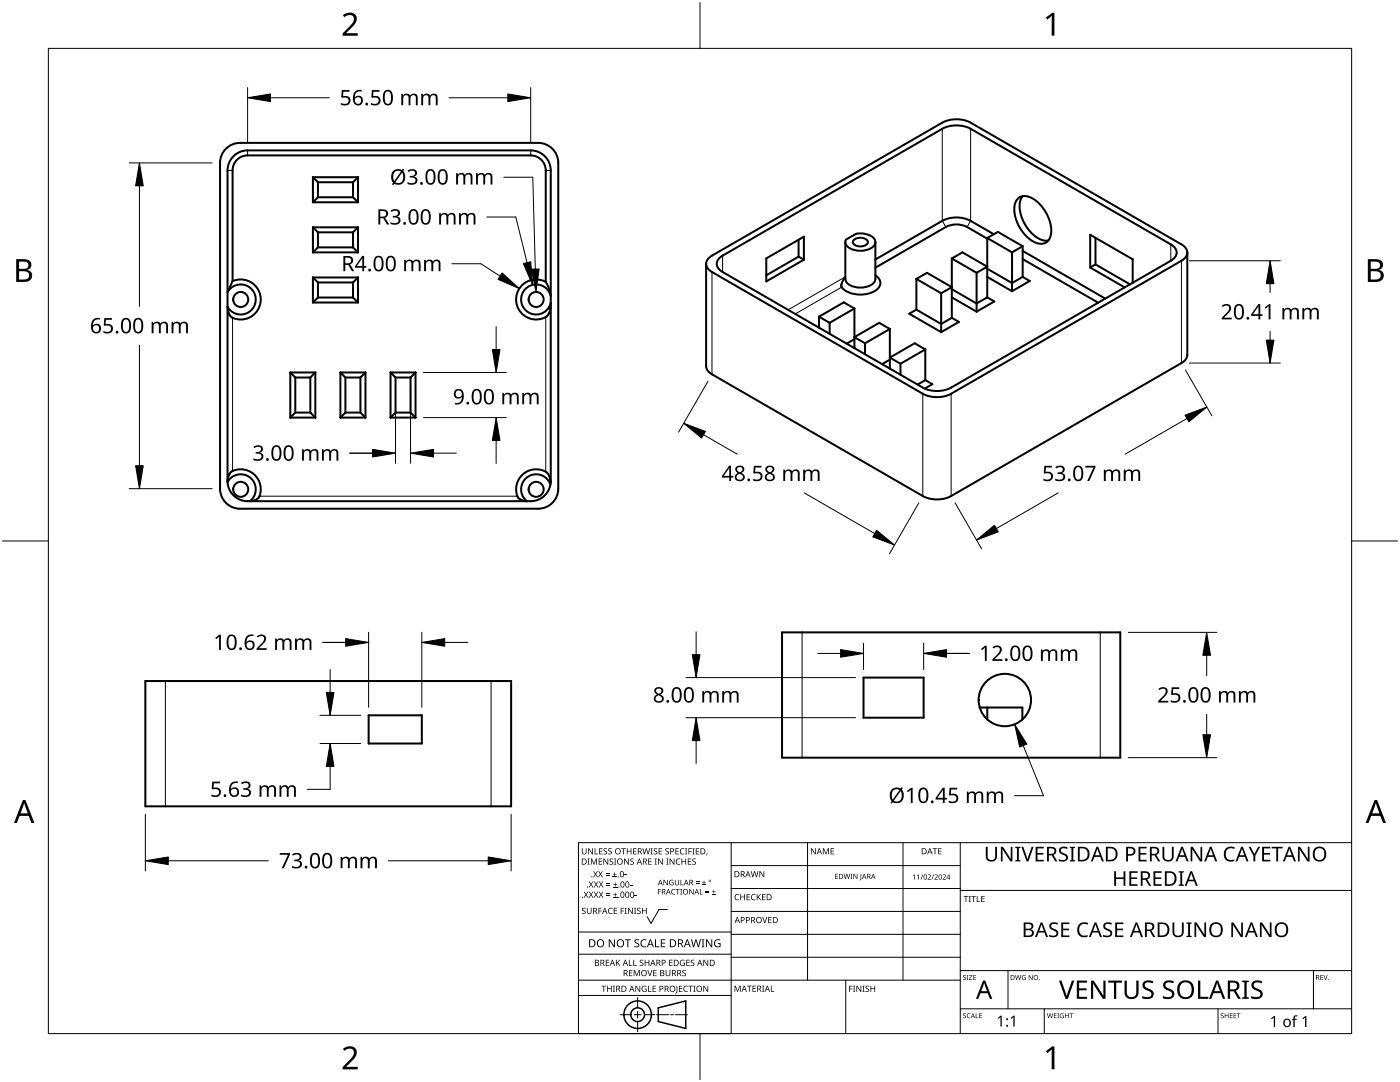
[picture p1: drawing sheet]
<svg xmlns="http://www.w3.org/2000/svg" width="279mm" height="216mm" viewBox="0 0 279 216" stroke-linecap="round" stroke-linejoin="round" font-family="sans-serif">
<g fill="none" stroke="#000" stroke-width=".4">
<path d="M45.1 29.7a4 4 0 0 1 2.8-1.2h59.5a4 4 0 0 1 4 4v65a4 4 0 0 1-4 4h-59.5a4 4 0 0 1-4-4v-65a4 4 0 0 1 1.2-2.8zM46.6 31.2a4 4 0 0 1 2.8-1.2h56.5a4 4 0 0 1 4 4v62a4 4 0 0 1-4 4h-56.5a4 4 0 0 1-4-4v-62a4 4 0 0 1 1.2-2.8zM62.5 35.4v5M62.5 35.4l1 1M62.5 35.4h9M63.5 39.4h7M63.5 36.4v3M63.5 39.4l-1 1M63.5 36.4h7M70.5 36.4v3M70.5 39.4l1 1M71.5 35.4v5"/>
<path d="M71.5 35.4l-1 1M203.1 39.7a2.51 2.51 0 0 1 3.3 .1 7.7 7.7 0 0 1 3.3 7.2 2.08 2.08 0 0 1-3.3 1.3 7.7 7.7 0 0 1-3.9-7.6zM204.1 39.1a5.3 5.3 0 0 0 .5 5.7 5.3 5.3 0 0 0 4.6 3.2M46.4 56.1a4 4 0 0 1 5.7 3.8 4 4 0 0 1-6.1 3.2 2.66 2.66 0 0 1-.6-1.9 3 3 0 0 0 4.6 .9 3 3 0 0 0 0-4.7 3 3 0 0 0-4.6 .9zM46.4 56.1v-22.1a3 3 0 0 1 3-3h56.5a3 3 0 0 1 3 3v22.2M62.5 55.4h9M62.5 45.4l1 1M62.5 55.4l1 1M62.5 45.4h9M62.5 45.4v5M62.5 55.4v5M62.5 50.4h9"/>
<path d="M62.5 40.4h9M63.5 59.4l-1 1M63.5 59.4h7M63.5 46.4v3M63.5 56.4v3M63.5 56.4h7M63.5 49.4h7M63.5 46.4h7M63.5 49.4l-1 1M70.5 46.4v3M70.5 56.4v3M70.5 49.4l1 1"/>
<path d="M70.5 59.4l1 1M71.5 45.4v5M71.5 55.4v5M71.5 45.4l-1 1M71.5 55.4l-1 1M104.4 56.7a4 4 0 0 1 4.5-.5l.7 1.4 .3 1.4a3 3 0 0 0-4.6-1.7 3 3 0 0 0 0 4.9 3 3 0 0 0 4.6-1.7 2.73 2.73 0 0 1-3.3 3.2 4 4 0 0 1-3.4-2.7 4 4 0 0 1 1.2-4.3zM141.4 51.6l.7-.6 46-26.5a6.3 6.3 0 0 1 5.6 0l42.1 24.3a1.72 1.72 0 0 1 1.2 1.6 1.72 1.72 0 0 1-1.2 1.6l-46 26.6a6.3 6.3 0 0 1-5.6 0l-42.1-24.3a1.66 1.66 0 0 1-.7-2.7zM143.5 51.6l.7-.6 43.9-25.3a6.3 6.3 0 0 1 5.6 0l40 23.1a1.72 1.72 0 0 1 1.1 1.6 1.72 1.72 0 0 1-1.1 1.6l-43.9 25.3a6.3 6.3 0 0 1-5.6 0l-40-23a1.66 1.66 0 0 1-.7-2.7zM152.9 51.6l7.5-4.4v4.6l-7.5 4.4zM159.4 51.2l1 .6M159.4 47.8v3.4M159.4 51.2l-6.5 3.7"/>
<path d="M168.7 48.3v7.4a2.29 2.29 0 0 0 2.3 1.6 3.6 3.6 0 0 0 3.6-1.2l.1-7.8M168.8 47.8l2.1-1.2a4.2 4.2 0 0 1 3.5 .9 1.33 1.33 0 0 1-.8 2.2 4.3 4.3 0 0 1-4.6-.6 1.08 1.08 0 0 1-.2-1.3zM170.5 47.8a1.82 1.82 0 0 1 2.7 .5 1.8 1.8 0 0 1-2.9 .3l-.1-.3zM174.7 54.9a1.7 1.7 0 0 1 1 1.7 1.7 1.7 0 0 1-1.2 1.5 5.5 5.5 0 0 1-6.6-.9l.1-.8 .7-1.1M182.9 55.7l2.1-1.3 5 2.9-2.2 1.2M182.9 55.7v6.1M182.9 55.7l4.9 2.8M187.8 58.5v7.8M190 59.3l4.9 2.9M190 51.6l2.1-1.2 4.9 2.8-2.1 1.2M190 57.7h.1M190 51.6v11.8"/>
<path d="M190 57.7l4.9 2.9 2.1-1.3M190 51.6l4.9 2.8M194.9 54.4v7.8M197 47.6l-4-2.3a4.7 4.7 0 0 0-4.2 0l-14.1 8.1M197 59.3l1.4 .9-3.5 2M197 47.5v11.8M197 47.5l2.1-1.2 5 2.8M197 53.6l5 2.9 2.1-1.2M197 47.5l5 2.9M197 55.3l5 2.8M198.3 46.7l-4.6-2.6a6.3 6.3 0 0 0-5.6 0l-13.4 7.7M202 50.4v7.7"/>
<path d="M204.1 55.3l1.4 .8-3.5 2M204.1 49.1v6.2M204.1 49.1l-2.1 1.3M204.1 50.1l16.5 9.5M204.1 51.7l15.1 8.7M217.6 53.4v-6.6l8.5 4.9v4.7M217.6 53.4l6.9 3.9M218.6 47.5v5.3M218.6 52.8l6.9 3.9M218.6 52.8l-1 .6M237 50.4v20.4a1.93 1.93 0 0 1-1.2 1.6l-46 26.6a6.3 6.3 0 0 1-5.6 0l-42.1-24.3a2.08 2.08 0 0 1-1.2-1.6v-20.5M57.9 74.3v9"/>
<path d="M57.9 74.3h5M57.9 74.3l1 1M58.9 75.3h3M58.9 75.3v7M61.9 75.3v7M62.5 60.4h9M62.9 74.3v9M62.9 74.3l-1 1M67.9 74.3h5M67.9 74.3l1 1M67.9 74.3v9M68.9 75.3v7"/>
<path d="M68.9 75.3h3M71.9 75.3v7M72.9 74.3l-1 1M72.9 74.3v9M77.9 74.3h5M77.9 74.3l1 1M77.9 74.3v9M78.9 75.3h3M78.9 75.3v7M81.9 75.3v7M82.9 74.3v9M82.9 74.3l-1 1"/>
<path d="M163.4 63.2l2.2 1.2M163.4 63.2v2.2M165.6 64.4v2.2M170.5 61.6l-2.1-1.3-5 2.9M170.5 69.3l-.1 .1M170.5 61.6v7.9M170.5 61.6l-4.9 2.8M170.5 67.7l-1.5 .9M172.6 68.5v2.2M177.6 65.6l-2.1-1.2-5 2.9 2.1 1.2M177.6 73.4l-.1 .1M177.6 65.6v7.9"/>
<path d="M177.6 65.6l-5 2.9M177.6 71.8l-1.6 .9M179.7 72.6v2.2M182.9 61.8l-1.4 .8 6.3 3.7M182.9 61.8l4.9 2.8 2.2-1.2M184.7 69.7l-2.2-1.2-4.9 2.9 2.1 1.2M184.7 69.7v6.1M184.7 69.7l-5 2.9M184.7 75.8l1.4 .9-1.5 .8M184.7 75.8l-1.6 .9M190 63.4l1.4 .8-3.6 2.1M45.4 96.1a2.4 2.4 0 0 1 1-2.1 3.9 3.9 0 0 1 4.6 .8 3.9 3.9 0 0 1 .5 4.7 2.33 2.33 0 0 1-1.6 .5 3 3 0 0 0 .1-4.6 3 3 0 0 0-4.6 .8"/>
<path d="M57.9 83.3h5M58.9 82.3l-1 1M58.9 82.3h3M61.9 82.3l1 1M67.9 83.3h5M68.9 82.3l-1 1M68.9 82.3h3M71.9 82.3l1 1M77.9 83.3h5M78.9 82.3h3M78.9 82.3l-1 1M81.9 82.3l1 1"/>
<path d="M109.9 96.4a3.2 3.2 0 0 0-.6-1.9 3.9 3.9 0 0 0-4.9 .1 3.9 3.9 0 0 0-.9 4.8l.8 .5 .9 .1a3 3 0 0 1 .1-4.8 3 3 0 0 1 4.6 1.5M29 135.9h73v25h-73zM156.1 126.2h67.5v25h-67.5zM172.3 135.2h12v8h-12zM73.6 142.7h10.6v5.7h-10.6zM195.6 141.3l8.4-.1v2.4M197 141.2v2.4"/>
<circle cx="48" cy="59.8" r="1.5"/>
<circle cx="107" cy="59.8" r="1.5"/>
<circle cx="48" cy="97.6" r="1.5"/>
<circle cx="107" cy="97.6" r="1.5"/>
<circle cx="200.5" cy="139.7" r="5.2"/>
</g>
<g fill="none" stroke="#000" stroke-width=".2">
<path d="M45.4 34h1M49.4 30v1M105.9 30v1M108.9 34h1M188.1 25.7v18.4l.7 1.2M193.7 25.7v18.4l-.7 1.2M142.1 54.3v20.4M144.2 51v3.3M168 57.3l-9.3 5.3M168.7 55.2l-11.4 6.6M233.7 48.8v3.2M235.8 52v20.4"/>
<path d="M46.4 63.4v30.6M108.9 63.3v30.8M184.2 78.6v20.4M189.8 78.6v20.4M51.8 99h51.4M33 135.9v25M98 135.9v25M160.1 126.2v25M219.6 126.2v25"/>
</g>
<path d="M9.7 9.7h260v196.5h-260z" fill="none" stroke="#000" stroke-width=".2"/>
<path d="M139.7 .5v9.2M.5 108h9.2M269.7 108h9.2M139.7 206.2v9.2" fill="none" stroke="#000" stroke-width=".2"/>
<g fill="#000">
<path d="M68.4 3.1a1.64 1.64 0 0 1 2.8 .4 2.52 2.52 0 0 1-1.2 2.2l-.9 .9h2.3v.5h-3v-.4l1.2-1.2a1.95 1.95 0 0 0 .9-2.2 1.23 1.23 0 0 0-1.8 .1zM208.7 3.5l1.3-.9h.4v4.5h-.5v-4l-.9 .8zM68.4 209.3a1.64 1.64 0 0 1 2.8 .4 2.52 2.52 0 0 1-1.2 2.2l-.9 1h2.3v.5h-3v-.5l1.2-1.2a1.95 1.95 0 0 0 .9-2.1 1.23 1.23 0 0 0-1.8 .1zM208.7 209.8l1.3-1h.4v4.6h-.5v-4l-.9 .7z"/>
<path d="M3.2 51.7h1.3a1.28 1.28 0 0 1 1.7 1.3 1.04 1.04 0 0 1-.8 .9 1.23 1.23 0 0 1 1 1.5 1.23 1.23 0 0 1-1.6 .9h-1.6zM3.8 54.1v1.7h.9a.86 .86 0 0 0 1.1-.9 .86 .86 0 0 0-1.1-.8zM3.8 52.2v1.4h.8a.78 .78 0 0 0 1.1-.7 .78 .78 0 0 0-1.1-.7z"/>
<path d="M273 51.7h1.3a1.28 1.28 0 0 1 1.7 1.3 1.04 1.04 0 0 1-.9 .9 1.23 1.23 0 0 1 1 1.5 1.23 1.23 0 0 1-1.5 .9h-1.6zM273.6 54.1v1.7h.9a.86 .86 0 0 0 1.1-.9 .86 .86 0 0 0-1.2-.8zM273.6 52.2v1.4h.8a.78 .78 0 0 0 1-.7 .78 .78 0 0 0-1.1-.7z"/>
<path d="M4.6 159.6h.5l1.8 4.6h-.6l-.6-1.4h-1.8l-.5 1.4h-.6zM4.8 160.2l-.7 2.1h1.4z"/>
<path d="M274.3 159.6h.5l1.8 4.6h-.6l-.5-1.4h-1.8l-.6 1.4h-.6zM274.6 160.2l-.7 2.1h1.4z"/>
</g>
<g fill="none" stroke="#000" stroke-width=".2">
<path d="M145.9 168.1v38.1h-30.5v-38.1h154.3M145.9 172.7h45.7M145.9 177.3h45.7M161.2 168.1v27.5M180.2 168.1v27.5M191.6 168.1v38.1M191.6 177.7h78.1M115.4 198.6h30.5M115.4 195.6h76.2M115.4 190.4h30.5M115.4 186h30.5M127.3 199v2.1"/>
<path d="M133.2 181.5h-1.7l-1.6 2.8-.7-1.4M145.9 181.9h45.7M145.9 186.4h45.7M145.9 191h45.7M168.8 195.6v10.6M191.6 193.7h78.1M201.2 193.7v7.6M262.1 193.7v7.6M123.8 202.5h2.1M126.6 202.5h1.3M127.3 201.8v1.4M127.3 203.8v2.1"/>
<path d="M128.6 202.5h2.1M131 202.5h2.4M133.8 202.5h.6M134.8 202.5h2.4M191.6 201.3h78.1M208.4 201.3v4.9M243.1 201.3v4.9"/>
</g>
<g fill="#000">
<path d="M116.1 169.3h.2v.8a.32 .32 0 0 0 .3 .3 .32 .32 0 0 0 .3-.3v-.8h.2v.8a.47 .47 0 0 1-.5 .4 .47 .47 0 0 1-.5-.5zM116.5 177.9h.2l.3 .5 .3-.5h.1l-.4 .6 .4 .6h-.1l-.3-.5-.4 .5h-.1l.4-.6zM117.3 171.3h.4l-.1 .1v1l.1 .1h-.4l.1-.1v-1zM117.4 169.3h.2l.6 1v-1h.1v1.2h-.1l-.7-1v1h-.1zM117.5 177.9h.2l.3 .5 .3-.5h.1l-.4 .6 .4 .6h-.1l-.4-.5-.3 .5h-.1l.4-.6zM117.5 175.9h.2l.3 .5 .3-.5h.1l-.4 .6 .5 .6h-.2l-.3-.5-.4 .5h-.1l.4-.6zM117.9 171.3h.3l.3 1 .4-1h.2v1.2h-.1v-1l-.4 1h-.1l-.4-1v1h-.2zM118.7 169.3h.1v1h.6v.2h-.7zM118.4 173.8h.1l.3 .5 .3-.5h.2l-.4 .6 .4 .7h-.1l-.4-.6-.3 .6h-.1l.4-.7zM118.5 177.9h.2l.2 .5 .3-.5h.2l-.4 .6 .4 .6h-.1l-.4-.5-.3 .5h-.1l.4-.6zM118.5 175.9h.2l.3 .5 .3-.5h.1l-.4 .6 .4 .6h-.1l-.3-.5-.4 .5h-.1l.4-.6zM119.5 171.3h.7v.1h-.6v.4h.5v.2h-.5v.4h.6v.1h-.7z"/>
<path d="M119.6 169.3h.6v.1h-.5v.4h.5v.1h-.5v.4h.5v.2h-.6zM119.4 173.8h.1l.3 .5 .3-.5h.2l-.4 .6 .4 .7h-.1l-.4-.6-.3 .6h-.2l.5-.7zM119.5 177.9h.1l.3 .5 .3-.5h.2l-.4 .6 .4 .6h-.1l-.4-.5-.3 .5h-.1l.4-.6zM119.5 175.9h.2l.3 .5 .3-.5h.1l-.4 .6 .4 .6h-.1l-.4-.5-.3 .5h-.1l.4-.6zM120.9 174.6h.8v.1h-.8zM120.9 174.2h.8v.1h-.8zM121 178.7h.8v.1h-.8zM121 178.3h.8v.1h-.8zM121 176.6h.8v.1h-.8zM121 176.3h.8v.1h-.8zM120.5 169.4l.4-.1h.3l-.1 .1a.25 .25 0 0 0-.4-.1 .25 .25 0 0 0 0 .4 .4 .4 0 0 1 .5 .3 .4 .4 0 0 1-.3 .5 .4 .4 0 0 1-.5-.2h.2a.27 .27 0 0 0 .4-.1 .27 .27 0 0 0-.3-.3l-.2-.2zM120.4 171.3h.2l.6 1v-1h.2v1.2h-.2l-.6-1v1h-.2z"/>
<path d="M121.4 169.4l.5-.1h.2v.1a.25 .25 0 0 0-.4-.1 .25 .25 0 0 0 0 .4 .4 .4 0 0 1 .4 .3 .4 .4 0 0 1-.2 .5 .4 .4 0 0 1-.5-.2h.1a.27 .27 0 0 0 .5-.1 .27 .27 0 0 0-.4-.3l-.2-.2zM122.3 174.9h.8v.2h-.8zM122.4 179h.8v.1h-.8zM122.4 177h.8v.1h-.8zM121.7 171.4l.4-.1 .3 .1-.1 .1a.25 .25 0 0 0-.4-.1 .25 .25 0 0 0 0 .4 .4 .4 0 0 1 .5 .3 .4 .4 0 0 1-.3 .5 .4 .4 0 0 1-.5-.3l.2 .1a.27 .27 0 0 0 .4-.2 .27 .27 0 0 0-.3-.3l-.2-.2zM122.6 174h.1v.4h.4v.1h-.4v.4h-.1v-.4h-.3v-.1h.3zM122.7 178.1h.1v.4h.4v.1h-.4v.3h-.1v-.3h-.3v-.1h.3zM122.7 176.1h.2v.3h.3v.2h-.3v.3h-.2v-.3h-.3v-.2h.3zM122.5 171.3h.5l-.2 .1v1l.2 .1h-.5l.2-.1v-1zM124 169.3h.9v.1h-.4v1.1h-.1v-1.1h-.4zM124.7 174.5h.4v.2h-.4zM124.6 171.3h.1l.7 1v-1h.1v1.2h-.2l-.6-1v1h-.1z"/>
<path d="M125.7 176.6h.5v.1h-.5zM125.1 169.3h.1v.5h.7v-.5h.1v1.2h-.1v-.6h-.7v.6h-.1zM125.8 171.4l.5-.1 .2 .1v.1a.25 .25 0 0 0-.4-.1 .25 .25 0 0 0 0 .4 .4 .4 0 0 1 .4 .3 .4 .4 0 0 1-.2 .5 .4 .4 0 0 1-.5-.3l.1 .1a.27 .27 0 0 0 .5-.2 .27 .27 0 0 0-.4-.3l-.2-.2zM126.7 178.6h.4v.2h-.4zM126.4 169.3h.6v.1h-.5v.4h.5v.1h-.5v.4h.5v.2h-.6zM128.2 169.3h.2l.2 1 .3-1h.2l.2 1 .3-1h.1l-.3 1.2h-.1l-.3-1.1-.3 1.1h-.2zM129.4 171.3h.6v.1h-.5v.4h.5v.2h-.5v.4h.5v.1h-.6zM129.8 169.3h.5l-.2 .1v1l.2 .1h-.5l.2-.1v-1zM130.7 171.3h.4l-.1 .1v1l.1 .1h-.4l.1-.1v-1zM130.5 169.4l.4-.1h.3l-.1 .1a.25 .25 0 0 0-.4-.1 .25 .25 0 0 0 0 .4 .4 .4 0 0 1 .5 .3 .4 .4 0 0 1-.3 .5 .4 .4 0 0 1-.5-.2h.2a.27 .27 0 0 0 .4-.1 .27 .27 0 0 0-.3-.3l-.2-.2zM131.3 177.4h.6v.1h-.5v.4h.5v.1h-.5v.5h-.1zM131.4 169.3h.7v.1h-.5v.4h.5v.1h-.5v.4h.5v.2h-.7z"/>
<path d="M131.3 171.3h.2l.7 1-.1-1h.2v1.2h-.2l-.6-1v1h-.2zM132.4 175.6h.2l.6 .9v-.9h.1v1h-.2l-.6-.9v.9h-.1zM133 171.3h.4l-.1 .1v1l.1 .1h-.4l.1-.1v-1zM132.8 169.4l.4-.1h.3l-.1 .1a.25 .25 0 0 0-.3-.1 .25 .25 0 0 0 0 .4 .4 .4 0 0 1 .4 .3 .4 .4 0 0 1-.3 .5 .4 .4 0 0 1-.4-.2h.1a.27 .27 0 0 0 .5-.1 .27 .27 0 0 0-.4-.3l-.2-.2zM133.7 175.7l.5-.2 .2 .1v.1a.45 .45 0 0 0-.7 .4 .45 .45 0 0 0 .6 .4v-.3h-.2v-.1h.3v.5a.6 .6 0 0 1-.8-.1 .6 .6 0 0 1 .1-.8zM134.1 177.5l.4-.1h.3l-.1 .2a.44 .44 0 0 0-.6 .4 .44 .44 0 0 0 .6 .3 .52 .52 0 0 1-.7 0 .52 .52 0 0 1 .1-.8zM133.6 171.3h.2l.7 1v-1h.1v1.2h-.2l-.6-1v1h-.2zM134.9 177.4h.8v.1h-.4v1h-.1v-1h-.3zM135 171.5l.5-.2 .3 .1-.1 .1a.49 .49 0 0 0-.7 .4 .49 .49 0 0 0 .7 .5 .52 .52 0 0 1-.6 0 .52 .52 0 0 1-.2-.6zM134.8 169.3h.7v.1h-.6v.4h.5v.1h-.5v.4h.6v.2h-.7zM134.7 175.6h.1v.7a.28 .28 0 0 0 .3 .2 .28 .28 0 0 0 .3-.2v-.7h.1v.7a.42 .42 0 0 1-.4 .4 .42 .42 0 0 1-.4-.4zM135.8 175.6h.1v.9h.5v.1h-.6z"/>
<path d="M135.8 177.4h.3l-.1 .1v.9l.1 .1h-.3l.1-.1v-.9zM135.8 169.4l.5-.2 .3 .1-.1 .1a.49 .49 0 0 0-.7 .5 .49 .49 0 0 0 .8 .4 .52 .52 0 0 1-.7 .1 .52 .52 0 0 1-.2-.6zM136 171.3h.2v.5h.6v-.5h.1v1.2h-.1v-.5h-.6v.5h-.2zM136.7 169.3h.5l-.2 .1v1l.2 .1h-.5l.2-.1v-1zM137.4 169.3h.7v.1h-.6v.4h.5v.2h-.5v.5h-.1zM137.3 171.3h.6v.1h-.5v.4h.5v.2h-.5v.4h.5v.1h-.6zM137.6 177.4h.1l.6 .9v-.9h.1v1.1h-.1l-.6-.9v.9h-.1zM138.2 169.3h.4l-.1 .1v1l.1 .1h-.4l.1-.1v-1zM138.9 176.2h.7v.1h-.7zM138.9 175.9h.7v.1h-.7zM138.2 171.4l.4-.1 .3 .1-.1 .1a.25 .25 0 0 0-.4-.1 .25 .25 0 0 0 0 .4 .4 .4 0 0 1 .5 .3 .4 .4 0 0 1-.3 .5 .4 .4 0 0 1-.5-.3l.2 .1a.27 .27 0 0 0 .4-.2 .27 .27 0 0 0-.3-.3l-.2-.2zM138.9 169.3h.6v.1h-.5v.4h.5v.1h-.5v.4h.5v.2h-.6z"/>
<path d="M139.7 177.4h.1v1h.5v.1h-.6zM140.1 176.5h.8v.1h-.8zM140.4 175.7h.2v.3h.3v.2h-.3v.3h-.2v-.3h-.3v-.2h.3zM140.8 178h.7v.2h-.7zM140.8 177.7h.7v.1h-.7zM141 170.3h.2l-.3 .4zM142.1 178.4h.7v.1h-.7zM142.4 177.6h.1v.3h.3v.1h-.3v.3h-.1v-.3h-.3v-.1h.3zM146.8 178.6l.4-.2 .3 .1v.1a.49 .49 0 0 0-.7 .4 .49 .49 0 0 0 .7 .5 .52 .52 0 0 1-.7 0 .52 .52 0 0 1-.2-.6zM147.7 178.4h.2v.5h.6v-.5h.2v1.2h-.2v-.5h-.6v.5h-.2zM149 178.4h.7v.1h-.5v.4h.4v.2h-.4v.4h.5v.1h-.7zM150 178.6l.5-.2 .3 .1-.1 .1a.49 .49 0 0 0-.7 .4 .49 .49 0 0 0 .8 .5 .52 .52 0 0 1-.7 0 .52 .52 0 0 1-.2-.6z"/>
<path d="M149.8 173.8h.2l.2 1.1 .3-1.1h.2l.3 1.1 .2-1.1h.2l-.3 1.2h-.2l-.3-1-.3 1h-.1zM151 178.4h.2v.6l.5-.6h.2l-.5 .5 .5 .7h-.2l-.4-.6-.1 .6h-.2zM151.6 173.8h.1l.7 1v-1h.1v1.2h-.2l-.6-1v1h-.1zM152.1 178.4h.7v.1h-.6v.4h.5v.2h-.5v.4h.6v.1h-.7zM161.8 169.3h.2l.7 1v-1h.1v1.2h-.2l-.6-1v1h-.2zM164.2 169.3h.2l.4 .9 .4-.9h.2v1.2h-.1v-1.1l-.4 1.1h-.1l-.4-1.1v1.1h-.2zM165.8 169.3h.6v.1h-.5v.4h.5v.1h-.5v.4h.5v.2h-.6zM166.7 174.4h.5v.1h-.4v.3h.4v.1h-.4v.4h.4v.1h-.5zM168.4 174.4h.1l.2 .8 .2-.8h.2l.2 .8 .2-.8h.2l-.3 1h-.1l-.3-.9-.2 .9h-.2zM169.7 174.4h.4l-.1 .1v.8l.1 .1h-.4l.2-.1v-.8zM170.3 174.4h.2l.5 .8v-.8h.1v1h-.1l-.6-.9v.9h-.1zM171.8 174.4h.1v1l-.3 .2-.1-.1 .3-.1z"/>
<path d="M182.2 174.7l.4-.2v1h-.1v-.9l-.2 .2zM183 174.7l.4-.2v1h-.1v-.9l-.2 .2zM184.1 174.5h.1l-.3 1h-.2zM185.1 174.6a.37 .37 0 0 1 .6 0 .37 .37 0 0 1-.2 .6l-.2 .2h.5v.1h-.7l.3-.4a.27 .27 0 0 0 .3-.3 .27 .27 0 0 0-.4-.2zM186.3 174.5h.1l-.4 1h-.1zM186.1 169.3h.9v.1h-.3v1.1h-.2v-1.1h-.4zM186.5 174.6a.37 .37 0 0 1 .6 0 .37 .37 0 0 1-.2 .6l-.3 .2h.6v.1h-.7l.2-.4a.27 .27 0 0 0 .3-.3 .27 .27 0 0 0-.3-.2zM187.2 169.3h.7v.1h-.5v.4h.5v.1h-.5v.4h.5v.2h-.7zM188.1 174.6a.37 .37 0 0 1 .6 0 .37 .37 0 0 1-.2 .6l-.2 .2h.5v.1h-.7l.3-.4a.27 .27 0 0 0 .3-.3 .27 .27 0 0 0-.4-.2zM192.3 178.8h.9v.1h-.3v1.1h-.2v-1.1h-.4zM193.3 178.8h.5l-.2 .1v1l.2 .1h-.5l.2-.1v-1zM193.8 178.8h1v.1h-.4v1.1h-.2v-1.1h-.4z"/>
<path d="M194.9 178.8h.2v1.1h.5v.1h-.7zM195.8 178.8h.7v.1h-.5v.4h.5v.1h-.5v.5h.5v.1h-.7zM196.7 169h.4v1.9a.76 .76 0 0 0 .8 .7 .76 .76 0 0 0 .7-.7v-1.9h.4v1.9a1.12 1.12 0 0 1-1.1 1 1.12 1.12 0 0 1-1.2-1.1zM199.7 169h.5l1.5 2.4v-2.4h.4v2.9h-.5l-1.5-2.4v2.4h-.4zM202.6 169h1.1v.2l-.4 .1v2.3l.4 .1v.2h-1.1v-.2l.4-.1v-2.3l-.4-.1zM203.8 169h.4l.9 2.5 .8-2.5h.4l-1.1 2.9h-.3zM206.7 169h1.6v.3h-1.3v.9h1.2v.3h-1.2v1.1h1.3v.3h-1.6zM211.5 169.2a1.38 1.38 0 0 1 1.6-.1l-.1 .3-.4-.1a.51 .51 0 0 0-.8 0 .51 .51 0 0 0 .1 .8l.3 .1a.9 .9 0 0 1 .9 1.1 .9 .9 0 0 1-1.2 .6l-.6-.1v-.4a1.03 1.03 0 0 0 1.5-.2 1.04 1.04 0 0 0-1.1-.8 .77 .77 0 0 1-.2-1.2zM213.5 169h1v.2l-.3 .1v2.3l.3 .1v.2h-1v-.2l.3-.1v-2.3l-.3-.1zM222.4 173.8h.3v1.3h1.5v-1.3h.4v3h-.4v-1.4h-1.5v1.4h-.3zM225.4 173.8h1.6v.4h-1.2v.9h1.1v.3h-1.1v1h1.2v.4h-1.6zM227.2 169h1.6v.3h-1.2v.9h1.2v.3h-1.2v1.1h1.2v.3h-1.6z"/>
<path d="M230.2 173.8h1.6v.4h-1.2v.9h1.2v.3h-1.2v1h1.2v.4h-1.6zM232 169h.4v1.9a.76 .76 0 0 0 .7 .7 .76 .76 0 0 0 .8-.7v-1.9h.3v1.9a1.12 1.12 0 0 1-1.1 1 1.12 1.12 0 0 1-1.1-1.1zM235.2 173.8h1.1v.3h-.4v2.4l.4 .1v.2h-1.1v-.2l.4-.1v-2.4h-.4zM237.6 169h.4l1.6 2.4v-2.4h.3v2.9h-.4l-1.6-2.4 .1 2.4h-.4zM244.6 169.3a1.63 1.63 0 0 1 1.8-.2l-.1 .3a1.14 1.14 0 0 0-1.4 .1 1.14 1.14 0 0 0-.2 1.4 1.11 1.11 0 0 0 1.6 .6v.3a1.5 1.5 0 0 1-1.8-.3 1.5 1.5 0 0 1-.1-1.9zM249.2 169h.4l.7 1.4 .8-1.4h.4l-1 1.8v1.1h-.4v-1.1zM251.9 169h1.6v.3h-1.2v.9h1.1v.3h-1.1v1.1h1.2v.3h-1.6zM253.8 169h2.2v.3h-.9v2.6h-.4v-2.6h-.9zM259 169h.5l1.5 2.4v-2.4h.3v2.9h-.4l-1.5-2.4v2.4h-.4zM116.2 181.3l.4-.2 .3 .1-.1 .1a.25 .25 0 0 0-.4-.1 .25 .25 0 0 0 0 .4 .4 .4 0 0 1 .5 .3 .4 .4 0 0 1-.3 .5 .4 .4 0 0 1-.5-.2h.2a.27 .27 0 0 0 .4-.1 .27 .27 0 0 0-.3-.3l-.2-.2zM117.1 181.1h.2v.8a.32 .32 0 0 0 .3 .3 .32 .32 0 0 0 .3-.3v-.8h.2v.8a.47 .47 0 0 1-.5 .5 .47 .47 0 0 1-.5-.5zM119.4 181.1h.7v.2h-.5v.4h.5v.1h-.5v.6h-.2z"/>
<path d="M120 196.7h1v.1h-.4v1.1h-.2v-1.1h-.4zM120.9 191.5h.7v.1h-.6v.4h.5v.2h-.5v.4h.6v.1h-.7zM121.5 181.3l.4-.2 .4 .1-.1 .1a.49 .49 0 0 0-.7 .5 .49 .49 0 0 0 .7 .4 .52 .52 0 0 1-.6 .1 .52 .52 0 0 1-.3-.6zM121.1 196.7h.2v.5h.6v-.5h.2v1.2h-.2v-.6h-.6v.6h-.2zM121.5 187.4h.2l.9 1.3v-1.3h.1v1.6h-.2l-.8-1.3v1.3h-.2zM122.3 196.7h.4l-.1 .1v1l.1 .1h-.4l.2-.1v-1zM122.5 181.1h.7v.2h-.6v.4h.5v.1h-.5v.4h.6v.2h-.7zM122.9 191.5h.2v.6l.5-.6h.2l-.5 .5 .5 .7h-.2l-.4-.6-.1 .6h-.2zM123.9 181.1h.6v.2h-.5v.4h.5v.1h-.5v.6h-.1zM124.7 181.1h.4l-.2 .2v.9l.2 .2h-.4l.1-.2v-.9zM124.7 187.4h1.2v.2h-.5v1.4h-.2v-1.4h-.5zM125.5 191.5h.2v1.1h.5v.1h-.7z"/>
<path d="M125.5 193.6h.7v.1h-.5v.4h.5v.1h-.5v.4h.5v.2h-.7zM125.3 181.1h.2l.7 1.1-.1-1.1h.2v1.3h-.2l-.6-1v1h-.2zM126.4 191.5h.1v1.1h.6v.1h-.7zM126.5 181.1h.5l-.2 .2v.9l.2 .2h-.5l.2-.2v-.9zM126.5 193.6h.2l.4 1 .4-1h.2v1.2h-.2v-1.1l-.4 1.1h-.1l-.4-1.1v1.1h-.1zM126.7 187.6l.3-.2 .6 .1-.2 .1a.33 .33 0 0 0-.6 .2 .33 .33 0 0 0 .4 .4 .47 .47 0 0 1 .4 .6 .47 .47 0 0 1-.7 .2h-.3v-.2h.2a.35 .35 0 0 0 .6-.2 .35 .35 0 0 0-.5-.4l-.3-.2zM126.8 196.7h.2l.6 1v-1h.2v1.2h-.2l-.7-1 .1 1h-.2zM127.2 181.3l.4-.2 .3 .1-.1 .1a.25 .25 0 0 0-.4-.1 .25 .25 0 0 0 0 .4 .4 .4 0 0 1 .5 .3 .4 .4 0 0 1-.3 .5 .4 .4 0 0 1-.5-.2h.2a.27 .27 0 0 0 .4-.1 .27 .27 0 0 0-.3-.3l-.2-.2zM127.7 191.6l.4-.1 .3 .1-.1 .1a.25 .25 0 0 0-.3-.1 .25 .25 0 0 0 0 .4 .4 .4 0 0 1 .4 .3 .4 .4 0 0 1-.3 .5 .4 .4 0 0 1-.4-.3l.1 .1a.27 .27 0 0 0 .5-.2 .27 .27 0 0 0-.4-.3l-.2-.2zM128 187.6l.6-.2 .4 .1-.1 .2a.63 .63 0 0 0-.9 .5 .63 .63 0 0 0 1 .6v.2a.83 .83 0 0 1-1.1-.3 .83 .83 0 0 1 .1-1.1zM128.2 196.8l.6-.1 .2 .1v.1a.5 .5 0 0 0-.8 .4 .5 .5 0 0 0 .7 .5v-.4h-.3v-.1h.4v.6a.66 .66 0 0 1-.8-.2 .66 .66 0 0 1 0-.9zM128.1 181.1h.2v.6h.6v-.6h.2v1.3h-.2v-.6h-.6v.6h-.2z"/>
<path d="M129.2 193.6h.1l.4 1 .3-1h.2l-.4 1.2h-.2zM129.3 196.7h.2v1.1h.5v.1h-.7zM128.7 191.5h.1v.5h.6v-.5h.2v1.2h-.2v-.5h-.6v.5h-.1zM130.7 187.4h.2v1.4h.7v.2h-.9zM130.2 196.7h.7v.1h-.5v.4h.5v.1h-.5v.5h.5v.1h-.7zM130.4 193.6h.6v.1h-.5v.4h.5v.1h-.5v.4h.5v.2h-.6zM131.9 187.4h.9v.2h-.7v.5h.6v.2h-.6v.5h.7v.2h-.9zM132.8 193.6h.2v.7a.32 .32 0 0 0 .3 .4 .32 .32 0 0 0 .3-.4v-.7h.2v.7a.47 .47 0 0 1-.5 .5 .47 .47 0 0 1-.5-.5zM133.5 191.5h.7v.1h-.5v.4h.5v.2h-.5v.4h.5v.1h-.7zM135 196.7h.2v1.3l-.1 .2h-.3l-.1-.1 .3-.2zM135.5 196.7h.7v.1h-.5v.4h.4v.1h-.4v.5h.5v.1h-.7zM135.8 191.7l.5-.2 .4 .1-.1 .1a.5 .5 0 0 0-.8 .4 .5 .5 0 0 0 .7 .5v-.4h-.2v-.1h.4v.6a.66 .66 0 0 1-.9-.1 .66 .66 0 0 1 0-.9z"/>
<path d="M136.2 193.7l.4-.2 .3 .1-.1 .1a.25 .25 0 0 0-.4-.1 .25 .25 0 0 0 0 .4 .4 .4 0 0 1 .5 .3 .4 .4 0 0 1-.3 .5 .4 .4 0 0 1-.5-.2h.2a.27 .27 0 0 0 .5-.1 .27 .27 0 0 0-.4-.3l-.2-.2zM136.5 196.8l.5-.1 .3 .1-.1 .1a.49 .49 0 0 0-.7 .4 .49 .49 0 0 0 .8 .4 .52 .52 0 0 1-.7 .1 .52 .52 0 0 1-.2-.6zM137 191.5h.6v.1h-.5v.4h.5v.2h-.5v.4h.5v.1h-.6zM137.4 196.7h.9v.1h-.4v1.1h-.1v-1.1h-.4zM137.9 191.6l.4-.1 .3 .1-.1 .1a.25 .25 0 0 0-.4-.1 .25 .25 0 0 0 0 .4 .4 .4 0 0 1 .5 .3 .4 .4 0 0 1-.3 .5 .4 .4 0 0 1-.5-.3l.2 .1a.27 .27 0 0 0 .4-.2 .27 .27 0 0 0-.3-.3l-.2-.2zM138.4 196.7h.4l-.1 .1v1l.1 .1h-.4l.1-.1v-1zM137.9 187.4h.2l.3 1.4 .4-1.4h.2l.4 1.4 .3-1.4h.2l-.4 1.6h-.2l-.4-1.3-.4 1.3h-.2zM140 187.4h.6l-.2 .2v1.3l.2 .1h-.6l.2-.1v-1.3zM140.4 196.7h.1l.7 1v-1h.1v1.2h-.1l-.7-1v1h-.1zM140.4 191.5h.2l.6 1v-1h.1v1.2h-.1l-.7-1v1h-.1zM140.9 187.4h.2l.9 1.3v-1.3h.1v1.6h-.2l-.8-1.3v1.3h-.2zM142.7 187.6l.7-.2 .4 .1-.1 .2a.65 .65 0 0 0-1 .5 .65 .65 0 0 0 .9 .6v-.4h-.3v-.2h.5v.7a.86 .86 0 0 1-1.1-.1 .86 .86 0 0 1 0-1.2z"/>
<path d="M146.6 196.7h.2l.4 1 .4-1h.2v1.2h-.1v-1.1l-.4 1.1h-.2l-.4-1.1v1.1h-.1zM149.1 196.7h.9v.1h-.4v1.1h-.1v-1.1h-.4zM150.2 196.7h.7v.1h-.6v.4h.5v.1h-.5v.5h.6v.1h-.7zM152.1 183h.2l.3 1 .4-1h.1l-.4 1.2h-.1zM152.1 196.7h.4l-.1 .1v1l.1 .1h-.4l.1-.1v-1zM153.8 196.7h.2v1.1h.5v.1h-.7zM153.3 183h.7v.1h-.5v.4h.5v.1h-.5v.5h.5v.1h-.7zM169.5 196.7h.6v.1h-.5v.5h.5v.1h-.5v.5h-.1zM170.2 196.7h.5l-.2 .1v1l.2 .1h-.5l.2-.1v-1zM170.9 196.7h.2l.6 1v-1h.2v1.2h-.2l-.6-1v1h-.2zM172.1 196.7h.5l-.2 .1v1l.2 .1h-.5l.2-.1v-1zM172.8 196.8l.4-.1h.2v.2a.25 .25 0 0 0-.4-.1 .25 .25 0 0 0 0 .4 .4 .4 0 0 1 .5 .3 .4 .4 0 0 1-.3 .4 .4 .4 0 0 1-.5-.2l.2 .1a.27 .27 0 0 0 .4-.2 .27 .27 0 0 0-.3-.3l-.3-.2z"/>
<path d="M173.7 196.7h.2v.5h.6v-.5h.2v1.2h-.2v-.6h-.6v.6h-.2zM192.2 194.7l.4-.1h.2l-.1 .1a.24 .24 0 0 0-.3 0 .24 .24 0 0 0-.1 .3 .24 .24 0 0 0 .4 .1 .31 .31 0 0 1 0 .4 .31 .31 0 0 1-.5-.1 .24 .24 0 0 0 .3 .1 .24 .24 0 0 0 .1-.3l-.4-.3zM192.9 194.6h.4l-.1 .1v.7l.1 .1h-.4l.1-.1v-.7zM193.4 194.6h.6l-.5 .8h.6v.1h-.7l.5-.8h-.5zM194.2 194.6h.6v.1h-.4v.3h.4v.1h-.4v.3h.4v.1h-.6zM202.6 194.6h.1l.2 .8 .2-.8h.2l.2 .8 .2-.8h.1l-.2 .9h-.2l-.2-.8-.2 .8h-.2zM204 194.7l.4-.1h.3l-.1 .1a.4 .4 0 0 0-.6 .4 .4 .4 0 0 0 .6 .3v-.3l-.2-.1h.3v.5a.53 .53 0 0 1-.7-.1 .53 .53 0 0 1 0-.7zM205.3 194.6h.1l.6 .8v-.8h.1v.9h-.2l-.5-.8v.8h-.1zM209.6 184.3a1.38 1.38 0 0 1 1.5-.1l-.1 .3-.3-.1a.52 .52 0 0 0-.7 0 .52 .52 0 0 0-.1 .7l.4 .2a.9 .9 0 0 1 .9 1.1 .9 .9 0 0 1-1.3 .6l-.5-.1v-.4a1.03 1.03 0 0 0 1.4-.2 1.04 1.04 0 0 0-1-.8 .77 .77 0 0 1-.2-1.2zM211.3 195.7h.5l1.1 3.1 1-3.1h.5l-1.3 3.6h-.5zM211.8 184.1h1.6v.3h-1.2v.9h1.2v.3h-1.2v1.1h1.2v.3h-1.6zM215.4 184.4a1.63 1.63 0 0 1 1.8-.2l-.2 .3a1.14 1.14 0 0 0-1.4 .1 1.14 1.14 0 0 0-.2 1.4 1.11 1.11 0 0 0 1.7 .6v.3a1.5 1.5 0 0 1-1.8-.3 1.5 1.5 0 0 1-.1-1.9z"/>
<path d="M214.9 195.7h2v.4h-1.5v1.1h1.4v.4h-1.4v1.3h1.5v.4h-2zM217.7 195.7h.6l1.9 3v-3h.4v3.6h-.5l-2-3 .1 3h-.5zM220.3 184.3a1.38 1.38 0 0 1 1.6-.1l-.1 .3-.4-.1a.52 .52 0 0 0-.7 0 .52 .52 0 0 0 0 .7l.4 .2a.9 .9 0 0 1 .9 1.1 .9 .9 0 0 1-1.3 .6l-.6-.1v-.4a1.03 1.03 0 0 0 1.5-.2 1.04 1.04 0 0 0-1-.8 .77 .77 0 0 1-.3-1.2zM221.2 195.7h2.7v.4h-1.1v3.2h-.5v-3.2h-1.1zM222.6 184.1h1.6v.3h-1.3v.9h1.2v.3h-1.2v1.1h1.3v.3h-1.6zM224.4 195.7h.5v2.3a.95 .95 0 0 0 .9 1 .95 .95 0 0 0 1-1v-2.3h.4v2.3a1.41 1.41 0 0 1-1.4 1.4 1.41 1.41 0 0 1-1.4-1.4zM228.2 196a1.72 1.72 0 0 1 2-.2l-.2 .4a1.06 1.06 0 0 0-1.5 .2 1.37 1.37 0 0 0 1.3 1.1 1.02 1.02 0 0 1 .4 1.3 1.02 1.02 0 0 1-1.2 .6l-1.1-.2v-.5a1.29 1.29 0 0 0 1.9-.2 1.11 1.11 0 0 0-1.1-1 .99 .99 0 0 1-.5-1.5zM232.3 196a1.72 1.72 0 0 1 2-.2l-.2 .4a1.06 1.06 0 0 0-1.5 .2 1.37 1.37 0 0 0 1.3 1.1 1.02 1.02 0 0 1 .4 1.3 1.02 1.02 0 0 1-1.2 .6l-1-.2v-.5a1.29 1.29 0 0 0 1.8-.2 1.11 1.11 0 0 0-1.1-1 .99 .99 0 0 1-.5-1.5zM234 184.1h.4v1.9a.76 .76 0 0 0 .7 .7 .76 .76 0 0 0 .8-.7v-1.9h.3v1.9a1.12 1.12 0 0 1-1.1 1 1.12 1.12 0 0 1-1.1-1.1zM236.8 184.1h1v.2l-.3 .1v2.3l.3 .1v.2h-1v-.2l.3-.1v-2.3l-.3-.1zM239.1 195.7h.5v3.2h1.5v.4h-2zM238.4 184.1h.4l1.6 2.4v-2.4h.3v2.9h-.4l-1.6-2.4v2.4h-.3z"/>
<path d="M245.7 184.1h.5l1.5 2.4v-2.4h.3v2.9h-.4l-1.5-2.4v2.4h-.4zM247.9 195.7h1.3v.2l-.4 .1v2.9l.4 .1v.3h-1.3v-.3l.4-.1v-2.9l-.4-.1zM249.9 196a1.72 1.72 0 0 1 2-.2l-.1 .4a1.06 1.06 0 0 0-1.6 .2 1.37 1.37 0 0 0 1.3 1.1 1.02 1.02 0 0 1 .4 1.3 1.02 1.02 0 0 1-1.2 .6l-1-.2v-.5a1.29 1.29 0 0 0 1.8-.2 1.11 1.11 0 0 0-1.1-1 .99 .99 0 0 1-.5-1.5zM251.4 184.1h.5l1.5 2.4v-2.4h.4v2.9h-.5l-1.5-2.4v2.4h-.4zM263.5 194.6h.6v.1h-.5v.3h.4v.1h-.4v.3h.5v.1h-.6zM264.1 194.6h.2l.2 .8 .3-.8h.2l-.4 .9h-.1zM192.2 202.3l.4-.1h.2l-.1 .1a.24 .24 0 0 0-.3 0 .24 .24 0 0 0-.1 .3 .24 .24 0 0 0 .4 .1 .31 .31 0 0 1 0 .5 .31 .31 0 0 1-.5-.2 .24 .24 0 0 0 .3 .1 .24 .24 0 0 0 .1-.3l-.4-.2zM193.1 202.3l.3-.1h.3l-.1 .1a.39 .39 0 0 0-.5 .4 .39 .39 0 0 0 .5 .3 .46 .46 0 0 1-.6 0 .46 .46 0 0 1 .1-.7zM194.7 202.2h.1v.8h.5v.2h-.6zM195.4 202.2h.6v.1h-.4v.3h.4v.1h-.4v.4h.4v.1h-.6zM199.1 203.1l.6-.4h.2v2.1h-.2v-1.9l-.5 .4zM201.7 203.1l.6-.4h.2v2.1h-.3v-1.9l-.4 .4z"/>
<path d="M209 202.2h.1l.2 .8 .2-.8h.1l.3 .8 .2-.8h.1l-.3 1h-.1l-.2-.9-.3 .9h-.1zM210.3 202.2h.6v.1h-.4v.3h.3v.1h-.3v.4h.4v.1h-.6zM211 202.2h.4l-.2 .1v.8l.2 .1h-.4l.1-.1v-.8zM211.6 202.3l.7-.1-.1 .1a.4 .4 0 0 0-.6 .4 .4 .4 0 0 0 .6 .3v-.2l-.2-.2h.3v.5a.53 .53 0 0 1-.7-.1 .53 .53 0 0 1 0-.7zM212.5 202.2h.2v.4h.5v-.4h.1v1h-.1v-.5h-.5v.5h-.2zM213.4 202.2h.8v.1h-.3v.9h-.2v-.9h-.3zM243.7 202.3l.3-.1h.2v.1a.24 .24 0 0 0-.3 0 .24 .24 0 0 0-.1 .3 .24 .24 0 0 0 .3 .1 .31 .31 0 0 1 0 .5 .31 .31 0 0 1-.5-.2 .24 .24 0 0 0 .4 .1 .24 .24 0 0 0 0-.3l-.3-.2zM244.4 202.2h.2v.4h.5v-.4h.1v1h-.1v-.5h-.5v.5h-.2zM245.4 202.2h.6v.1h-.4v.3h.4v.1h-.4v.4h.4v.1h-.6zM246.2 202.2h.5v.1h-.4v.3h.4v.1h-.4v.4h.4v.1h-.5zM246.8 202.2h.8v.1h-.3v.9h-.2v-.9h-.3zM253.7 203.2l.6-.5h.2v2.2h-.3v-1.9l-.4 .4z"/>
<path d="M258.2 202.7l.3-.1h.5l-.1 .3-.4-.1-.1 .2v.3h.4v.2h-.4v1.4h-.3v-1.4h-.3l.3-.2zM259.9 203.2l.6-.5h.2v2.2h-.2v-1.9l-.5 .4z"/>
<path d="M116.1 171.3h.4a.61 .61 0 0 1 .6 .6 .61 .61 0 0 1-.6 .6h-.4zM116.3 171.4v1h.1a.48 .48 0 0 0 .5-.5 .48 .48 0 0 0-.4-.5z"/>
<path d="M122.7 169.9a.61 .61 0 0 1 1.2 0 .61 .61 0 0 1-1.2 0zM122.9 169.9a.45 .45 0 0 0 .9 0 .45 .45 0 0 0-.9 0z"/>
<path d="M123.1 171.9a.61 .61 0 0 1 1.2 0 .61 .61 0 0 1-1.2 0zM123.3 171.9a.45 .45 0 0 0 .9 0 .45 .45 0 0 0-.9 0z"/>
<path d="M123.9 173.9a.5 .5 0 0 1 .6 .1 .5 .5 0 0 1 0 .7 .44 .44 0 0 1-.6 .3 .44 .44 0 0 1-.2-.6zM123.9 174a.48 .48 0 0 0-.1 .6 .48 .48 0 0 0 .5 .3v-.8l-.1-.1z"/>
<path d="M124 178a.5 .5 0 0 1 .6 .1 .5 .5 0 0 1 0 .6 .44 .44 0 0 1-.6 .4 .44 .44 0 0 1-.2-.6zM124.1 178.1a.48 .48 0 0 0-.2 .6 .48 .48 0 0 0 .5 .3v-.8l-.1-.2z"/>
<path d="M124 176a.5 .5 0 0 1 .6 .1 .5 .5 0 0 1 0 .6 .44 .44 0 0 1-.6 .4 .44 .44 0 0 1-.2-.7zM124.1 176.1a.48 .48 0 0 0-.2 .5 .48 .48 0 0 0 .5 .3v-.7l-.1-.2z"/>
<path d="M124.9 178a.5 .5 0 0 1 .7 .1 .5 .5 0 0 1 0 .6 .44 .44 0 0 1-.6 .4 .44 .44 0 0 1-.2-.6zM125 178.1a.48 .48 0 0 0-.1 .6 .48 .48 0 0 0 .4 .3l.1-.8-.2-.2z"/>
<path d="M124.9 176a.5 .5 0 0 1 .7 .1 .5 .5 0 0 1 0 .6 .44 .44 0 0 1-.6 .4 .44 .44 0 0 1-.2-.7zM125 176.1a.48 .48 0 0 0-.1 .5 .48 .48 0 0 0 .5 .3v-.7l-.1-.2z"/>
<path d="M125.9 178a.5 .5 0 0 1 .6 .1 .5 .5 0 0 1 0 .6 .44 .44 0 0 1-.5 .4 .44 .44 0 0 1-.2-.6zM126 178.1a.48 .48 0 0 0-.2 .6 .48 .48 0 0 0 .5 .3l.1-.8-.2-.2z"/>
<path d="M127.3 169.3h.3a.35 .35 0 0 1 .5 .2 .35 .35 0 0 1-.3 .4l.4 .6h-.2l-.3-.5h-.3v.5h-.1zM127.4 169.4v.4h.2a.23 .23 0 0 0 .3-.2 .23 .23 0 0 0-.3-.2z"/>
<path d="M127.5 171.3h.2l.4 1.2h-.1l-.2-.4h-.4l-.2 .4h-.1zM127.6 171.5l-.2 .5h.4z"/>
<path d="M128.3 171.3h.3a.35 .35 0 0 1 .5 .2 .35 .35 0 0 1-.3 .5l.4 .5h-.2l-.3-.5h-.2v.5h-.2zM128.5 171.4v.5h.1a.23 .23 0 0 0 .3-.2 .23 .23 0 0 0-.3-.3z"/>
<path d="M131.7 175.5h.1l.5 1.1h-.2l-.1-.3h-.4l-.2 .3h-.1zM131.8 175.7l-.2 .5h.3z"/>
<path d="M132.1 177.4h.3a.31 .31 0 0 1 .4 .2 .31 .31 0 0 1-.2 .4l.3 .5h-.2l-.3-.5h-.2v.5h-.1zM132.2 177.5v.4h.2a.21 .21 0 0 0 .2-.2 .21 .21 0 0 0-.2-.2z"/>
<path d="M133.3 177.4h.1l.5 1.1h-.2l-.1-.4h-.4l-.2 .4h-.1zM133.4 177.5l-.2 .5h.4z"/>
<path d="M133.8 169.3h.3a.41 .41 0 0 1 .4 .5 .41 .41 0 0 1-.6 .2v.5h-.1zM133.9 169.4v.5a.29 .29 0 0 0 .5-.3 .29 .29 0 0 0-.5-.2z"/>
<path d="M136.9 175.5h.1l.4 1.1h-.1l-.1-.3h-.5l-.1 .3h-.1zM137 175.7l-.2 .5h.3z"/>
<path d="M136.2 177.9a.55 .55 0 0 1 1.1 0 .55 .55 0 0 1-1.1 0zM136.4 177.9a.45 .45 0 0 0 .9 0 .45 .45 0 0 0-.9 0z"/>
<path d="M137.6 175.6h.3a.31 .31 0 0 1 .4 .2 .31 .31 0 0 1-.2 .4l.3 .4h-.2l-.3-.4h-.2v.4h-.1zM137.7 175.7v.4h.2a.21 .21 0 0 0 .2-.2 .21 .21 0 0 0-.2-.2z"/>
<path d="M139 177.4h.1l.4 1.1h-.1l-.1-.4h-.5l-.1 .4h-.1zM139.1 177.5l-.2 .5h.3z"/>
<path d="M139.8 169.3h.4a.61 .61 0 0 1 .6 .6 .61 .61 0 0 1-.7 .6h-.3zM140 169.4v.9h.1a.48 .48 0 0 0 .5-.4 .48 .48 0 0 0-.4-.5z"/>
<path d="M141.4 175.8a.25 .25 0 0 1 .5 0 .25 .25 0 0 1-.5 0zM141.5 175.8a.15 .15 0 0 0 .3 0 .15 .15 0 0 0-.3 0z"/>
<path d="M146.6 173.8h.4a.61 .61 0 0 1 .6 .6 .61 .61 0 0 1-.7 .6h-.3zM146.7 174v.9h.2a.48 .48 0 0 0 .5-.5 .48 .48 0 0 0-.5-.4z"/>
<path d="M147.8 173.8h.4a.35 .35 0 0 1 .4 .3 .35 .35 0 0 1-.2 .4l.3 .5h-.2l-.3-.5h-.2v.5h-.2zM148 174v.4h.2a.23 .23 0 0 0 .3-.2 .23 .23 0 0 0-.3-.2z"/>
<path d="M149.2 173.8h.1l.5 1.2h-.1l-.2-.3h-.5l-.1 .3h-.2zM149.3 174l-.2 .5h.4z"/>
<path d="M153 178.4h.4a.61 .61 0 0 1 .6 .6 .61 .61 0 0 1-.6 .6h-.4zM153.2 178.5v1h.1a.48 .48 0 0 0 .5-.5 .48 .48 0 0 0-.4-.5z"/>
<path d="M163.4 169.2h.2l.5 1.3h-.2l-.2-.4h-.4l-.2 .4h-.1zM163.5 169.4l-.2 .6h.4z"/>
<path d="M167.4 174.4h.4a.51 .51 0 0 1 .5 .5 .51 .51 0 0 1-.6 .5h-.3zM167.6 174.5v.8l.3-.1 .2-.2v-.3z"/>
<path d="M172.4 174.4h.1l.4 1h-.1l-.1-.3h-.4l-.2 .3h-.1zM172.5 174.5l-.2 .5h.3z"/>
<path d="M173.1 174.4h.2a.29 .29 0 0 1 .4 .2 .29 .29 0 0 1-.2 .3l.3 .5h-.2l-.2-.4h-.2v.4h-.1zM173.2 174.5v.4h.1a.2 .2 0 0 0 .3-.2 .2 .2 0 0 0-.3-.2z"/>
<path d="M174.2 174.4h.1l.4 1h-.1l-.1-.3h-.4l-.2 .3h-.1zM174.3 174.5l-.2 .5h.3z"/>
<path d="M184 169.3h.3a.61 .61 0 0 1 .6 .6 .61 .61 0 0 1-.6 .6h-.3zM184.1 169.4v.9h.2a.48 .48 0 0 0 .5-.4 .48 .48 0 0 0-.5-.5z"/>
<path d="M184.4 174.6h.5l.1 .5a.38 .38 0 0 1-.4 .4 .38 .38 0 0 1-.3-.6zM184.5 174.6v.1a.39 .39 0 0 0-.1 .4 .39 .39 0 0 0 .4 .3 .4 .4 0 0 0 .1-.5 .4 .4 0 0 0-.4-.3z"/>
<path d="M185.5 169.2h.1l.5 1.3h-.1l-.2-.4h-.5l-.1 .4h-.2zM185.6 169.4l-.2 .6h.4z"/>
<path d="M187.4 174.6h.4l.2 .5a.38 .38 0 0 1-.5 .4 .38 .38 0 0 1-.2-.6zM187.5 174.6v.1a.39 .39 0 0 0-.1 .4 .39 .39 0 0 0 .4 .3 .4 .4 0 0 0 .1-.5 .4 .4 0 0 0-.4-.3z"/>
<path d="M189.4 174.5h.1v.7h.2l-.2 .3h-.1v-.2h-.5zM189.4 174.6l-.4 .6h.4z"/>
<path d="M209 169h.8a.84 .84 0 0 1 1 .5 .84 .84 0 0 1-.6 1.1l.8 1.3h-.4l-.7-1.2h-.6v1.2h-.3zM209.3 169.3v1.1h.5a.56 .56 0 0 0 .6-.6 .56 .56 0 0 0-.7-.5z"/>
<path d="M215.1 169h.9a1.46 1.46 0 0 1 1.4 1.5 1.46 1.46 0 0 1-1.5 1.4h-.8zM215.5 169.3v2.3h.4a1.14 1.14 0 0 0 1.2-1.1 1.14 1.14 0 0 0-1.1-1.2z"/>
<path d="M218.8 169h.4l1.1 2.9h-.4l-.3-.9h-1.2l-.3 .9h-.4zM219 169.3l-.5 1.4h1z"/>
<path d="M220.7 169h.9a1.46 1.46 0 0 1 1.4 1.5 1.46 1.46 0 0 1-1.5 1.4h-.8zM221.1 169.3v2.3h.4a1.14 1.14 0 0 0 1.1-1.1 1.14 1.14 0 0 0-1.1-1.2z"/>
<path d="M224.7 169h.8a.92 .92 0 0 1 1.1 .9 .92 .92 0 0 1-1.2 .9h-.3v1.1h-.4zM225.1 169.3v1.1a.79 .79 0 0 0 1.1-.6 .59 .59 0 0 0-.7-.5z"/>
<path d="M227.7 173.8h.8a.84 .84 0 0 1 1 .6 .84 .84 0 0 1-.6 1.1l.8 1.3h-.4l-.7-1.2h-.6v1.2h-.3zM228 174.2v1h.5a.56 .56 0 0 0 .6-.5 .56 .56 0 0 0-.7-.5z"/>
<path d="M229.5 169h.8a.84 .84 0 0 1 1 .5 .84 .84 0 0 1-.5 1.1l.8 1.3h-.5l-.7-1.2h-.6v1.2h-.3zM229.8 169.3v1.1h.5a.56 .56 0 0 0 .7-.6 .56 .56 0 0 0-.7-.5z"/>
<path d="M232.5 173.8h.9a1.46 1.46 0 0 1 1.4 1.5 1.46 1.46 0 0 1-1.5 1.5h-.8zM232.8 174.2v2.2h.4a1.14 1.14 0 0 0 1.2-1.1 1.14 1.14 0 0 0-1.1-1.1z"/>
<path d="M235.7 169h.4l1.1 2.9h-.4l-.3-.9h-1.2l-.3 .9h-.4zM235.9 169.3l-.4 1.4h.9z"/>
<path d="M237.6 173.8h.3l1.1 3h-.3l-.4-.9h-1.1l-.4 .9h-.4zM237.7 174.2l-.4 1.3h.9z"/>
<path d="M241.5 169h.3l1.1 2.9h-.4l-.3-.9h-1.2l-.3 .9h-.4zM241.6 169.3l-.4 1.4h.9z"/>
<path d="M247.7 169h.3l1.2 2.9h-.4l-.4-.9h-1.1l-.4 .9h-.3zM247.9 169.3l-.5 1.4h.9z"/>
<path d="M257.2 169h.3l1.1 2.9h-.3l-.4-.9h-1.2l-.3 .9h-.4zM257.3 169.3l-.4 1.4h.9z"/>
<path d="M262.3 169.3a1.44 1.44 0 0 1 1.9-.1 1.44 1.44 0 0 1 .4 1.8 1.39 1.39 0 0 1-1.9 .8 1.39 1.39 0 0 1-.7-1.9zM262.7 169.5a1.3 1.3 0 0 0 .4 2.1 1.22 1.22 0 0 0 1.2-.8 1.22 1.22 0 0 0-.4-1.4l-.7-.1z"/>
<path d="M118.4 181.1h.3a.35 .35 0 0 1 .4 .3 .35 .35 0 0 1-.2 .4l.3 .6h-.1l-.3-.5h-.3v.5h-.1zM118.5 181.3v.4h.2a.23 .23 0 0 0 .3-.2 .23 .23 0 0 0-.3-.2z"/>
<path d="M118.7 191.5h.4a.31 .31 0 0 1 .4 .2 .31 .31 0 0 1-.2 .4 .33 .33 0 0 1 .3 .4 .33 .33 0 0 1-.4 .2h-.5zM118.9 192.2v.4h.2a.23 .23 0 0 0 .3-.2 .23 .23 0 0 0-.3-.2zM118.9 191.6v.4h.2a.21 .21 0 0 0 .3-.2 .21 .21 0 0 0-.3-.2z"/>
<path d="M117.6 187.4h.5a.79 .79 0 0 1 .7 .8 .79 .79 0 0 1-.8 .8h-.4zM117.8 187.6v1.2h.2a.62 .62 0 0 0 .6-.6 .62 .62 0 0 0-.6-.6z"/>
<path d="M119.8 191.5h.4a.35 .35 0 0 1 .4 .3 .35 .35 0 0 1-.2 .4l.3 .5h-.2l-.3-.5h-.2v.5h-.2zM120 191.6v.5h.2a.23 .23 0 0 0 .3-.2 .23 .23 0 0 0-.3-.3z"/>
<path d="M119.3 187.6a.77 .77 0 0 1 1.1 .1 .77 .77 0 0 1-.2 1.1 .77 .77 0 0 1-1-.2l-.1-.6zM119.5 187.7a.63 .63 0 0 0-.2 .8 .63 .63 0 0 0 .8 .3 .63 .63 0 0 0 .2-.9 .63 .63 0 0 0-.8-.2z"/>
<path d="M120.6 181.1h.2l.4 1.3h-.1l-.2-.4h-.4l-.2 .4h-.1zM120.7 181.3l-.2 .6h.4z"/>
<path d="M122.1 191.5h.2l.5 1.2h-.2l-.1-.3h-.5l-.2 .3h-.1zM122.2 191.7l-.2 .5h.4z"/>
<path d="M123 196.7h.3a.35 .35 0 0 1 .4 .2 .35 .35 0 0 1-.2 .5l.3 .5h-.1l-.3-.5h-.3v.5h-.1zM123.1 196.8v.5h.2a.23 .23 0 0 0 .3-.3 .23 .23 0 0 0-.3-.2z"/>
<path d="M123.3 187.6a.77 .77 0 0 1 1.1 .1 .77 .77 0 0 1-.2 1.1 .77 .77 0 0 1-1.1-.2v-.6zM123.5 187.7a.63 .63 0 0 0-.2 .8 .63 .63 0 0 0 .8 .3 .63 .63 0 0 0 .2-.9 .63 .63 0 0 0-.8-.2z"/>
<path d="M124.5 193.6h.3a.35 .35 0 0 1 .4 .2 .35 .35 0 0 1-.2 .4l.3 .6h-.1l-.3-.5h-.3v.5h-.1zM124.6 193.7v.4h.2a.23 .23 0 0 0 .3-.2 .23 .23 0 0 0-.3-.2z"/>
<path d="M124 196.7h.4a.61 .61 0 0 1 .6 .6 .61 .61 0 0 1-.6 .6h-.4zM124.2 196.8v1h.2a.48 .48 0 0 0 .5-.5 .48 .48 0 0 0-.5-.5z"/>
<path d="M124.7 191.5h.2l.4 1.2h-.1l-.2-.3h-.4l-.2 .3h-.1zM124.8 191.7l-.2 .5h.4z"/>
<path d="M126 196.7h.2l.4 1.2h-.1l-.2-.4h-.4l-.2 .4h-.1zM126.1 196.8l-.2 .6h.4z"/>
<path d="M127.9 194.2a.61 .61 0 0 1 1.2 0 .61 .61 0 0 1-1.2 0zM128.1 194.2a.45 .45 0 0 0 .9 0 .45 .45 0 0 0-.9 0z"/>
<path d="M129.7 187.4h.2l.6 1.6h-.2l-.2-.5h-.6l-.2 .5h-.2zM129.8 187.6l-.3 .7h.5z"/>
<path d="M130.2 191.5h.2l.4 1.2h-.1l-.2-.3h-.4l-.2 .3h-.1zM130.3 191.7l-.2 .5h.4z"/>
<path d="M131 191.5h.3a.35 .35 0 0 1 .5 .3 .35 .35 0 0 1-.3 .4l.4 .5h-.2l-.3-.5h-.2v.5h-.2zM131.2 191.6v.5h.1a.23 .23 0 0 0 .3-.2 .23 .23 0 0 0-.3-.3z"/>
<path d="M131.8 193.6h.3a.31 .31 0 0 1 .4 .1 .31 .31 0 0 1-.2 .4 .33 .33 0 0 1 .3 .4 .33 .33 0 0 1-.4 .3h-.4zM131.9 194.2v.4h.3a.23 .23 0 0 0 .2-.2 .23 .23 0 0 0-.3-.2zM131.9 193.7v.4h.2a.21 .21 0 0 0 .3-.2 .21 .21 0 0 0-.3-.2z"/>
<path d="M131.6 196.7h.3a.41 .41 0 0 1 .5 .5 .41 .41 0 0 1-.6 .2v.5h-.2zM131.8 196.8v.5a.29 .29 0 0 0 .4-.2 .29 .29 0 0 0-.4-.3z"/>
<path d="M132.6 196.7h.4a.35 .35 0 0 1 .4 .2 .35 .35 0 0 1-.2 .5l.3 .5h-.2l-.3-.5h-.2v.5h-.2zM132.8 196.8v.5h.2a.23 .23 0 0 0 .3-.3 .23 .23 0 0 0-.3-.2z"/>
<path d="M132.1 191.5h.3a.41 .41 0 0 1 .4 .5 .41 .41 0 0 1-.6 .3v.4h-.1zM132.2 191.6v.5a.29 .29 0 0 0 .5-.2 .29 .29 0 0 0-.5-.3z"/>
<path d="M134.1 193.6h.3a.35 .35 0 0 1 .5 .2 .35 .35 0 0 1-.3 .4l.4 .6h-.2l-.3-.5h-.2v.5h-.2zM134.3 193.7v.4h.1a.23 .23 0 0 0 .3-.2 .23 .23 0 0 0-.3-.2z"/>
<path d="M133.6 197.3a.61 .61 0 0 1 1.2 0 .61 .61 0 0 1-1.2 0zM133.8 197.3a.45 .45 0 0 0 .9 0 .45 .45 0 0 0-.9 0z"/>
<path d="M133.7 187.4h.5a.79 .79 0 0 1 .7 .8 .79 .79 0 0 1-.8 .8h-.4zM133.9 187.6v1.2h.2a.62 .62 0 0 0 .6-.6 .62 .62 0 0 0-.6-.6z"/>
<path d="M135.2 193.6h.3a.35 .35 0 0 1 .4 .2 .35 .35 0 0 1-.2 .4l.3 .6h-.2l-.2-.5h-.3v.5h-.1zM135.3 193.7v.4h.2a.23 .23 0 0 0 .3-.2 .23 .23 0 0 0-.3-.2z"/>
<path d="M134.5 191.5h.4a.61 .61 0 0 1 .6 .6 .61 .61 0 0 1-.7 .6h-.3zM134.6 191.6v1h.2a.48 .48 0 0 0 .5-.5 .48 .48 0 0 0-.5-.5z"/>
<path d="M135.3 187.4h.4a.45 .45 0 0 1 .6 .3 .45 .45 0 0 1-.3 .6l.4 .7h-.2l-.4-.6h-.3v.6h-.2zM135.5 187.6v.6h.2a.3 .3 0 0 0 .4-.3 .3 .3 0 0 0-.4-.3z"/>
<path d="M137.1 187.4h.2l.6 1.6h-.2l-.2-.5h-.7l-.1 .5h-.2zM137.2 187.6l-.3 .7h.5z"/>
<path d="M139.6 191.5h.1l.5 1.2h-.2l-.1-.3h-.5l-.1 .3h-.2zM139.7 191.7l-.2 .5h.4z"/>
<path d="M138.9 197.3a.61 .61 0 0 1 1.2 0 .61 .61 0 0 1-1.2 0zM139.1 197.3a.45 .45 0 0 0 .9 0 .45 .45 0 0 0-.9 0z"/>
<path d="M141.7 191.5h.3a.61 .61 0 0 1 .6 .6 .61 .61 0 0 1-.6 .6h-.3zM141.8 191.6v1h.2a.48 .48 0 0 0 .5-.5 .48 .48 0 0 0-.5-.5z"/>
<path d="M147.1 183h.1l.5 1.2h-.2l-.1-.4h-.5l-.2 .4h-.1zM147.1 183.1l-.2 .6h.4z"/>
<path d="M147.8 183h.4a.41 .41 0 0 1 .4 .5 .41 .41 0 0 1-.6 .2v.5h-.2zM148 183.1v.5a.29 .29 0 0 0 .5-.2 .29 .29 0 0 0-.5-.3z"/>
<path d="M148.5 196.7h.1l.5 1.2h-.2l-.1-.4h-.5l-.2 .4h-.1zM148.5 196.8l-.2 .6h.4z"/>
<path d="M148.9 183h.3a.41 .41 0 0 1 .4 .5 .41 .41 0 0 1-.6 .2v.5h-.1zM149 183.1v.5a.29 .29 0 0 0 .5-.2 .29 .29 0 0 0-.5-.3z"/>
<path d="M149.9 183h.3a.35 .35 0 0 1 .5 .2 .35 .35 0 0 1-.3 .5l.4 .5h-.2l-.3-.5h-.2v.5h-.2zM150.1 183.1v.5h.1a.23 .23 0 0 0 .3-.3 .23 .23 0 0 0-.3-.2z"/>
<path d="M151.1 196.7h.4a.35 .35 0 0 1 .4 .2 .35 .35 0 0 1-.2 .5l.3 .5h-.2l-.3-.5h-.2v.5h-.2zM151.3 196.8v.5h.2a.23 .23 0 0 0 .2-.3 .23 .23 0 0 0-.2-.2z"/>
<path d="M150.8 183.6a.61 .61 0 0 1 1.2 0 .61 .61 0 0 1-1.2 0zM151.1 183.6a.45 .45 0 0 0 .9 0 .45 .45 0 0 0-.9 0z"/>
<path d="M153.1 196.7h.1l.5 1.2h-.2l-.1-.4h-.5l-.2 .4h-.1zM153.1 196.8l-.2 .6h.4z"/>
<path d="M154.3 183h.3a.61 .61 0 0 1 .6 .6 .61 .61 0 0 1-.6 .6h-.3zM154.4 183.1v1h.2a.48 .48 0 0 0 .5-.5 .48 .48 0 0 0-.5-.5z"/>
<path d="M196.2 195.7h.4l1.4 3.6h-.4l-.5-1.1h-1.4l-.5 1.1h-.4zM196.4 196.1l-.6 1.7h1.2z"/>
<path d="M201.7 194.6h.3a.49 .49 0 0 1 .5 .5 .49 .49 0 0 1-.5 .4h-.3zM201.8 194.7v.7h.4l.1-.2v-.3z"/>
<path d="M204.3 184.1h.8a.77 .77 0 0 1 1 .2 .77 .77 0 0 1-.1 1l-.3 .1a.8 .8 0 0 1 .6 1 .8 .8 0 0 1-1 .6h-1zM204.7 185.6v1.1h.6a.55 .55 0 0 0 .6-.6 .55 .55 0 0 0-.7-.5zM204.7 184.4v.9h.5a.5 .5 0 0 0 .7-.5 .5 .5 0 0 0-.8-.4z"/>
<path d="M206.2 195.1a.5 .5 0 0 1 1 0 .5 .5 0 0 1-1 0zM206.4 195.1a.36 .36 0 0 0 .7 0 .36 .36 0 0 0-.7 0z"/>
<path d="M207.7 184.1h.3l1.2 2.9h-.4l-.4-.9h-1.1l-.4 .9h-.3zM207.9 184.4l-.5 1.4h.9z"/>
<path d="M218.5 184.1h.3l1.1 2.9h-.4l-.3-.9h-1.2l-.3 .9h-.4zM218.6 184.4l-.4 1.4h.9z"/>
<path d="M226.6 184.1h.4l1.1 2.9h-.4l-.3-.9h-1.2l-.3 .9h-.4zM226.8 184.4l-.5 1.4h1z"/>
<path d="M228.5 184.1h.8a.84 .84 0 0 1 1 .5 .84 .84 0 0 1-.5 1.1l.8 1.3h-.4l-.8-1.2h-.5v1.2h-.4zM228.9 184.4v1.1h.4a.56 .56 0 0 0 .7-.6 .56 .56 0 0 0-.7-.5z"/>
<path d="M231 184.1h.9a1.46 1.46 0 0 1 1.5 1.5 1.46 1.46 0 0 1-1.5 1.4h-.9zM231.4 184.4v2.3h.4a1.14 1.14 0 0 0 1.2-1.1 1.14 1.14 0 0 0-1.1-1.2z"/>
<path d="M235.4 196.1a1.77 1.77 0 0 1 2.2-.2 1.77 1.77 0 0 1 .6 2.2 1.72 1.72 0 0 1-2.1 1.2 1.72 1.72 0 0 1-1.1-2.2zM235.8 196.3a1.63 1.63 0 0 0 .5 2.6 1.32 1.32 0 0 0 1.5-1.8 1.19 1.19 0 0 0-.7-1 1.19 1.19 0 0 0-1.3 .2z"/>
<path d="M241.7 184.4a1.44 1.44 0 0 1 1.9-.1 1.44 1.44 0 0 1 .3 1.8 1.39 1.39 0 0 1-1.8 .8 1.39 1.39 0 0 1-.7-1.9zM242 184.6a1.3 1.3 0 0 0 .5 2.1 1.22 1.22 0 0 0 1.1-.8 1.22 1.22 0 0 0-.3-1.4l-.7-.2z"/>
<path d="M242.7 195.7h.4l1.4 3.6h-.4l-.5-1.1h-1.4l-.5 1.1h-.4zM242.9 196.1l-.6 1.7h1.2z"/>
<path d="M245 195.7h1a1.05 1.05 0 0 1 1.3 .7 1.05 1.05 0 0 1-.7 1.3l1 1.6h-.5l-.9-1.5h-.7v1.5h-.5zM245.5 196.1v1.3h.5a.7 .7 0 0 0 .9-.7 .7 .7 0 0 0-.9-.6z"/>
<path d="M249.6 184.1h.3l1.1 2.9h-.3l-.4-.9h-1.1l-.4 .9h-.4zM249.7 184.4l-.4 1.4h.9z"/>
<path d="M254.8 184.4a1.44 1.44 0 0 1 1.8-.1 1.44 1.44 0 0 1 .4 1.8 1.39 1.39 0 0 1-1.9 .8 1.39 1.39 0 0 1-.7-1.9zM255.1 184.6a1.3 1.3 0 0 0 .4 2.1 1.22 1.22 0 0 0 1.2-.8 1.22 1.22 0 0 0-.4-1.4l-.7-.2z"/>
<path d="M262.7 194.6h.2a.28 .28 0 0 1 .4 .1 .28 .28 0 0 1-.2 .4l.3 .4h-.2l-.2-.4h-.2v.4h-.1zM262.8 194.7v.3h.1a.19 .19 0 0 0 .3-.2 .19 .19 0 0 0-.3-.1z"/>
<path d="M194.1 202.2l.5 1-.3-.3h-.3l-.3 .3zM194.2 202.3l-.2 .4h.3z"/>
<path d="M256.3 203.5a.81 .81 0 0 1 1.2 .1 .81 .81 0 0 1-.2 1.1 .81 .81 0 0 1-1.1-.2l-.1-.6zM256.6 203.6a.6 .6 0 0 0-.2 .8 .6 .6 0 0 0 .8 .2l.1-.2a.56 .56 0 0 0 0-.7 .56 .56 0 0 0-.7-.1z"/>
<circle cx="116.2" cy="179.1" r=".11"/>
<circle cx="117.2" cy="177" r=".11"/>
<circle cx="118.1" cy="175" r=".11"/>
<circle cx="123.4" cy="175" r=".11"/>
<circle cx="123.5" cy="179.1" r=".11"/>
<circle cx="123.5" cy="177" r=".11"/>
<circle cx="207.5" cy="195.5" r=".09"/>
<circle cx="265.1" cy="195.5" r=".09"/>
<circle cx="201" cy="204.7" r=".2"/>
<circle cx="201" cy="203.4" r=".2"/>
</g>
<g fill="none" stroke="#000" stroke-width=".3">
<path d="M131.4 201.1l5.5-1.4v5.5l-5.5-1.4z"/>
<circle cx="127.3" cy="202.5" r="1.37"/>
<circle cx="127.3" cy="202.5" r="2.74"/>
</g>
<g fill="none" stroke="#000" stroke-width=".2">
<path d="M49.4 17.5v10.9M54 19.5h11.7M89.6 19.5h11.7M105.9 17.5v10.9M25.8 32.5h16.5M27.8 37.1v24.1M100.5 35.4h5.8l.5 18.3M90.2 52.6h5.8l3.8 2.5M97.2 43.3h5.7l2.3 9.1M237.4 52h18.1M253.5 56.6v1.8M27.8 68.9v24"/>
<path d="M78.9 76.9v15.6M81.9 76.9v15.6M84.5 74.3h16.6M99 65.2v4.6M141.3 76.1l-5.9 10.1M236.6 73.8l5.3 9.2M237.4 72.4h18.1M253.5 66.1v1.8M25.8 97.5h16.5M69.8 90.4h9.1M84.5 83.3h16.6M86.5 90.4h4.6"/>
<path d="M99 87.9v4.6M140.4 86.7l6.7 3.9M160.5 98.3l14.1 8.2M211.2 98.3l-12.4 7.2M236.9 83.5l-12.4 7.1M183.4 100.4l-5.9 10.1M190.6 100.4l5.3 9.1M64.4 128.2h9.2M65.9 133.6v4.6M73.6 126.2v14.9M84.2 126.2v14.9M88.8 128.2h4.5"/>
<path d="M136.9 135.2h33.8M138.9 126.1v4.5M163.2 130.4h4.6M172.3 128.3v5.3M184.3 128.3v5.3M184.3 130.4h9.2M225.2 126.2h17.7M240.8 130.8v4M63.9 142.7h8.1M63.9 148.4h8.1M65.9 148.4v9.1h-4.6M136.9 143.2h33.8"/>
<path d="M138.9 147.8v4.6M204.2 148.8l4.1 10h-5.8M225.2 151.2h17.7M240.8 142.5v4.1M29 162.5v11.3M33.6 171.8h19.9M77.5 171.8h19.9M102 162.5v11.3"/>
</g>
<g fill="#000" stroke="#000" stroke-width=".2">
<path d="M101.3 18.7l4.6 .8-4.6 .8zM27.8 32.5l.8 4.6h-1.5zM49.4 19.5l4.6-.8v1.6zM100.2 54.5l3.4 3.1-4.2-1.9zM104.4 52.6l1.5-.4 .4 4.6zM106.1 53.7h1.5l-.6 4.6zM253.5 52l.7 4.6h-1.5zM98.3 69.8h1.5l-.8 4.5zM252.7 67.9h1.5l-.7 4.5zM27.1 92.9h1.5l-.8 4.6zM74.4 89.7l4.5 .7-4.5 .8zM81.9 90.4l4.6-.7v1.5z"/>
<path d="M99 83.3l.8 4.6h-1.5zM136.4 84.5l4.4 1.6-.8 1.3zM236.5 82.8l4.3-1.6-3.5 3zM174.9 105.8l3.6 3-4.3-1.7zM194.9 107.8l3.6-3 .7 1.3zM65.1 138.2h1.5l-.7 4.5zM69 127.4l4.6 .8-4.6 .7zM84.2 128.2l4.6-.8v1.5zM138.2 130.6h1.5l-.8 4.6zM167.8 129.6l4.5 .8-4.5 .7zM184.3 130.4l4.6-.8v1.5zM240.8 126.2l.8 4.6h-1.5z"/>
<path d="M65.9 148.4l.7 4.5h-1.5zM138.9 143.2l.8 4.6h-1.5zM202.5 144.5l2.4 4-1.4 .6zM240.1 146.6h1.5l-.8 4.6zM29 171.8l4.6-.8v1.5zM97.4 171l4.6 .8-4.6 .7z"/>
</g>
<g fill="#000">
<path d="M68.2 18h1.5v.3h-1.2v.9a1.02 1.02 0 0 1 1.5 .8 1.02 1.02 0 0 1-1.4 1l-.6-.1v-.4a.88 .88 0 0 0 1 .3 .88 .88 0 0 0 .6-.9 .85 .85 0 0 0-1.3-.4l-.2-.1zM74.2 18h1.5v.3h-1.2v.9a1.02 1.02 0 0 1 1.5 .8 1.02 1.02 0 0 1-1.4 1l-.6-.1v-.4a.88 .88 0 0 0 1 .3 .88 .88 0 0 0 .6-.9 .85 .85 0 0 0-1.3-.4l-.2-.1zM80.1 18.7h.3v.3a.86 .86 0 0 1 1.5 .1 .81 .81 0 0 1 .9-.4 .81 .81 0 0 1 .6 .8v1.5h-.4v-1.5a.56 .56 0 0 0-.7-.5 .56 .56 0 0 0-.4 .7v1.3h-.4v-1.5a.57 .57 0 0 0-.7-.5 .57 .57 0 0 0-.3 .8v1.2h-.4zM81.3 34.1a1.06 1.06 0 0 1 1.2-.4 1.06 1.06 0 0 1 .7 .9l-.2 .5-.4 .1a.82 .82 0 0 1 .7 .9 .82 .82 0 0 1-.9 .8l-1.1-.2v-.3a1.08 1.08 0 0 0 1.6-.3 .62 .62 0 0 0-.8-.7h-.3v-.3a.7 .7 0 0 0 .7-.1 .7 .7 0 0 0 .3-.7 .89 .89 0 0 0-1.3 0zM84.1 18.7h.3v.3a.86 .86 0 0 1 1.4 .1 .81 .81 0 0 1 1-.4 .81 .81 0 0 1 .5 .8v1.5h-.3v-1.5a.56 .56 0 0 0-.7-.5 .56 .56 0 0 0-.4 .7v1.3h-.4v-1.5a.57 .57 0 0 0-.7-.5 .57 .57 0 0 0-.4 .8v1.2h-.3zM91 34.5h.3l.1 .4a.86 .86 0 0 1 1.4 0 .81 .81 0 0 1 .9-.4 .81 .81 0 0 1 .6 .8v1.5h-.4v-1.4a.56 .56 0 0 0-.6-.6 .56 .56 0 0 0-.5 .8v1.2h-.3v-1.4a.57 .57 0 0 0-.7-.6 .57 .57 0 0 0-.4 .8v1.2h-.4zM95 34.5h.3l.1 .4a.86 .86 0 0 1 1.4 0 .81 .81 0 0 1 .9-.4 .81 .81 0 0 1 .6 .8v1.5h-.4v-1.4a.56 .56 0 0 0-.7-.6 .56 .56 0 0 0-.4 .8v1.2h-.3v-1.4a.57 .57 0 0 0-.8-.6 .57 .57 0 0 0-.3 .8v1.2h-.4zM77.9 42a1.06 1.06 0 0 1 1.2-.3 1.06 1.06 0 0 1 .7 .9l-.1 .4-.5 .2a.82 .82 0 0 1 .7 .9 .82 .82 0 0 1-.9 .7l-1.1-.1v-.4a1.08 1.08 0 0 0 1.6-.2 .62 .62 0 0 0-.8-.7h-.3v-.3a.7 .7 0 0 0 .8-.1 .7 .7 0 0 0 .2-.7 .89 .89 0 0 0-1.3 0zM80.7 51.8h.3v.3a.86 .86 0 0 1 1.4 .1 .81 .81 0 0 1 1-.4 .81 .81 0 0 1 .5 .8v1.5h-.3v-1.5a.56 .56 0 0 0-.7-.5 .56 .56 0 0 0-.4 .8v1.2h-.4v-1.5a.57 .57 0 0 0-.7-.5 .57 .57 0 0 0-.4 .8v1.2h-.3zM84.6 51.8h.3l.1 .3a.86 .86 0 0 1 1.4 .1 .81 .81 0 0 1 .9-.4 .81 .81 0 0 1 .6 .8v1.5h-.4v-1.5a.56 .56 0 0 0-.6-.5 .56 .56 0 0 0-.4 .8v1.2h-.4v-1.5a.57 .57 0 0 0-.7-.5 .57 .57 0 0 0-.4 .8v1.2h-.4zM87.6 42.5h.3l.1 .3a.86 .86 0 0 1 1.4 .1 .81 .81 0 0 1 .9-.4 .81 .81 0 0 1 .6 .8v1.5h-.4v-1.5a.56 .56 0 0 0-.6-.5 .56 .56 0 0 0-.4 .7v1.3h-.4v-1.5a.57 .57 0 0 0-.7-.5 .57 .57 0 0 0-.4 .8v1.2h-.4zM91.6 42.5h.3l.1 .3a.86 .86 0 0 1 1.4 .1 .81 .81 0 0 1 .9-.4 .81 .81 0 0 1 .6 .8v1.5h-.4v-1.5a.56 .56 0 0 0-.6-.5 .56 .56 0 0 0-.5 .7v1.3h-.3v-1.5a.57 .57 0 0 0-.8-.5 .57 .57 0 0 0-.3 .8v1.2h-.4z"/>
<path d="M20.8 63.5h1.5v.3h-1.2v.9a1.02 1.02 0 0 1 1.5 .8 1.02 1.02 0 0 1-1.4 1l-.6-.1v-.4a.88 .88 0 0 0 1 .3 .88 .88 0 0 0 .6-.9 .85 .85 0 0 0-1.3-.4l-.2-.1zM30.3 64.2h.3v.3a.86 .86 0 0 1 1.4 .1 .81 .81 0 0 1 1-.4 .81 .81 0 0 1 .5 .8v1.5h-.3v-1.5a.56 .56 0 0 0-.7-.5 .56 .56 0 0 0-.4 .7v1.3h-.4v-1.5a.57 .57 0 0 0-.7-.5 .57 .57 0 0 0-.4 .8v1.2h-.3zM34.2 64.2h.3l.1 .3a.86 .86 0 0 1 1.4 .1 .81 .81 0 0 1 .9-.4 .81 .81 0 0 1 .6 .8v1.5h-.4v-1.5a.56 .56 0 0 0-.6-.5 .56 .56 0 0 0-.4 .7v1.3h-.4v-1.5a.57 .57 0 0 0-.7-.5 .57 .57 0 0 0-.4 .8v1.2h-.4zM243.8 61a1.01 1.01 0 0 1 1.2-.4 1.01 1.01 0 0 1 .7 1.1l-.3 .5-1.1 1.2h1.5v.3h-2v-.3l1.1-1.1a.72 .72 0 0 0 .4-.7 .72 .72 0 0 0-.4-.6l-.9 .3zM252.4 61.3l.8-.6h.3v3h-.3v-2.6l-.6 .5zM255.9 61.5h.3l.1 .3a.86 .86 0 0 1 1.4 0 .81 .81 0 0 1 .9-.4 .81 .81 0 0 1 .6 .8v1.5h-.4v-1.4a.56 .56 0 0 0-.6-.6 .56 .56 0 0 0-.4 .8v1.2h-.4v-1.4a.57 .57 0 0 0-.7-.6 .57 .57 0 0 0-.4 .9v1.1h-.4zM259.9 61.5h.3l.1 .3a.86 .86 0 0 1 1.4 0 .81 .81 0 0 1 .9-.4 .81 .81 0 0 1 .6 .8v1.5h-.4v-1.4a.56 .56 0 0 0-.7-.6 .56 .56 0 0 0-.4 .8v1.2h-.3v-1.4a.57 .57 0 0 0-.8-.6 .57 .57 0 0 0-.3 .9v1.1h-.4zM50.6 89.2a1.06 1.06 0 0 1 1.1-.4 1.06 1.06 0 0 1 .8 .9l-.3 .5-.4 .1a.82 .82 0 0 1 .8 .9 .82 .82 0 0 1-.9 .7l-1.1-.1v-.4a1.08 1.08 0 0 0 1.6-.2 .62 .62 0 0 0-.9-.7h-.3v-.3a.7 .7 0 0 0 .8-.1 .7 .7 0 0 0 .3-.7 .89 .89 0 0 0-1.3 0zM60.3 89.6h.3v.4a.86 .86 0 0 1 1.4 0 .81 .81 0 0 1 1-.4 .81 .81 0 0 1 .5 .8v1.5h-.3v-1.4a.56 .56 0 0 0-.7-.6 .56 .56 0 0 0-.4 .8v1.2h-.4v-1.4a.57 .57 0 0 0-.7-.6 .57 .57 0 0 0-.3 .8v1.2h-.4zM64.3 89.6h.3v.4a.86 .86 0 0 1 1.4 0 .81 .81 0 0 1 .9-.4 .81 .81 0 0 1 .6 .8v1.5h-.3v-1.4a.56 .56 0 0 0-.7-.6 .56 .56 0 0 0-.4 .8v1.2h-.4v-1.4a.57 .57 0 0 0-.7-.6 .57 .57 0 0 0-.4 .8v1.2h-.3zM100.2 78.4h.4v.3a.86 .86 0 0 1 1.4 0 .81 .81 0 0 1 .9-.3 .81 .81 0 0 1 .6 .8v1.5h-.3v-1.5a.56 .56 0 0 0-.7-.5 .56 .56 0 0 0-.4 .7v1.3h-.4v-1.5a.57 .57 0 0 0-.7-.5 .57 .57 0 0 0-.4 .8v1.2h-.4zM104.2 78.4h.3l.1 .3a.86 .86 0 0 1 1.4 0 .81 .81 0 0 1 .9-.3 .81 .81 0 0 1 .6 .8v1.5h-.4v-1.5a.56 .56 0 0 0-.6-.5 .56 .56 0 0 0-.5 .7v1.3h-.3v-1.5a.57 .57 0 0 0-.7-.5 .57 .57 0 0 0-.4 .8v1.2h-.4z"/>
<path d="M150.4 92.9h1.6v.4h-1.2l-.1 .9a1.02 1.02 0 0 1 1.5 .8 1.02 1.02 0 0 1-1.4 1l-.5-.1v-.4a.88 .88 0 0 0 .9 .2 .88 .88 0 0 0 .6-.8 .85 .85 0 0 0-1.3-.4l-.2-.1zM156.3 93.7h.3l.1 .3a.86 .86 0 0 1 1.4 0 .81 .81 0 0 1 .9-.3 .81 .81 0 0 1 .6 .8v1.5h-.4v-1.5a.56 .56 0 0 0-.6-.5 .56 .56 0 0 0-.5 .7v1.3h-.3v-1.5a.57 .57 0 0 0-.7-.5 .57 .57 0 0 0-.4 .8v1.2h-.4zM160.3 93.7h.3l.1 .3a.86 .86 0 0 1 1.4 0 .81 .81 0 0 1 .9-.3 .81 .81 0 0 1 .6 .8v1.5h-.4v-1.5a.56 .56 0 0 0-.7-.5 .56 .56 0 0 0-.4 .7v1.3h-.4v-1.5a.57 .57 0 0 0-.7-.5 .57 .57 0 0 0-.3 .8v1.2h-.4zM208.4 92.9h1.5v.4h-1.2v.9a1.02 1.02 0 0 1 1.5 .8 1.02 1.02 0 0 1-1.4 1l-.6-.1v-.4a.88 .88 0 0 0 1 .2 .88 .88 0 0 0 .6-.8 .85 .85 0 0 0-1.3-.4l-.2-.1zM210.6 93.2a1.06 1.06 0 0 1 1.1-.3 1.06 1.06 0 0 1 .8 .9l-.3 .4-.3 .2a.82 .82 0 0 1 .7 .9 .82 .82 0 0 1-.9 .7l-1.1-.1v-.4a1.08 1.08 0 0 0 1.6-.2 .62 .62 0 0 0-.9-.7h-.2v-.3a.7 .7 0 0 0 .7-.1 .7 .7 0 0 0 .3-.7 .89 .89 0 0 0-1.3 0zM216.6 92.9h2v.3l-1.2 2.8h-.4l1.2-2.7h-1.6zM220.3 93.7h.3l.1 .3a.86 .86 0 0 1 1.4 0 .81 .81 0 0 1 .9-.3 .81 .81 0 0 1 .6 .8v1.5h-.4v-1.5a.56 .56 0 0 0-.7-.5 .56 .56 0 0 0-.4 .7v1.3h-.4v-1.5a.57 .57 0 0 0-.7-.5 .57 .57 0 0 0-.3 .8v1.2h-.4zM224.3 93.7h.3v.3a.86 .86 0 0 1 1.4 0 .81 .81 0 0 1 1-.3 .81 .81 0 0 1 .5 .8v1.5h-.3v-1.5a.56 .56 0 0 0-.7-.5 .56 .56 0 0 0-.4 .7v1.3h-.4v-1.5a.57 .57 0 0 0-.7-.5 .57 .57 0 0 0-.4 .8v1.2h-.3zM43 127.3l.8-.7h.3v3.1h-.4v-2.7l-.5 .5zM51.3 127a1.01 1.01 0 0 1 1.1-.4 1.01 1.01 0 0 1 .7 1l-.3 .6-1.1 1.1h1.5v.4h-2v-.3l1.1-1.1a.72 .72 0 0 0 .4-.7 .72 .72 0 0 0-.4-.7l-.9 .3zM54.9 127.4h.3l.1 .3a.86 .86 0 0 1 1.4 0 .81 .81 0 0 1 .9-.3 .81 .81 0 0 1 .6 .8v1.5h-.4v-1.5a.56 .56 0 0 0-.7-.5 .56 .56 0 0 0-.4 .7v1.3h-.3v-1.5a.57 .57 0 0 0-.8-.5 .57 .57 0 0 0-.3 .8v1.2h-.4zM58.9 127.4h.3v.3a.86 .86 0 0 1 1.5 0 .81 .81 0 0 1 .9-.3 .81 .81 0 0 1 .6 .8v1.5h-.4v-1.5a.56 .56 0 0 0-.7-.5 .56 .56 0 0 0-.4 .7v1.3h-.4v-1.5a.57 .57 0 0 0-.7-.5 .57 .57 0 0 0-.3 .8v1.2h-.4z"/>
<path d="M195.8 129.5l.8-.7h.3v3.1h-.3v-2.7l-.6 .5zM198.1 129.2a1.01 1.01 0 0 1 1.1-.4 1.01 1.01 0 0 1 .7 1l-.3 .6-1.1 1.1h1.5v.4h-2v-.3l1.1-1.2a.72 .72 0 0 0 .5-.6 .72 .72 0 0 0-.5-.7l-.8 .3zM207.7 129.6h.3l.1 .3a.86 .86 0 0 1 1.4 0 .81 .81 0 0 1 .9-.3 .81 .81 0 0 1 .6 .8v1.5h-.4v-1.5a.56 .56 0 0 0-.6-.5 .56 .56 0 0 0-.4 .7v1.3h-.4v-1.5a.57 .57 0 0 0-.7-.5 .57 .57 0 0 0-.4 .8v1.2h-.4zM211.7 129.6h.3l.1 .3a.86 .86 0 0 1 1.4 0 .81 .81 0 0 1 .9-.3 .81 .81 0 0 1 .6 .8v1.5h-.4v-1.5a.56 .56 0 0 0-.6-.5 .56 .56 0 0 0-.5 .7v1.3h-.3v-1.5a.57 .57 0 0 0-.8-.5 .57 .57 0 0 0-.3 .8v1.2h-.4zM233.8 137.1h1.6v.4h-1.2l-.1 .9a1.02 1.02 0 0 1 1.5 .8 1.02 1.02 0 0 1-1.4 1l-.6-.1v-.4a.88 .88 0 0 0 1 .2 .88 .88 0 0 0 .6-.8 .85 .85 0 0 0-1.3-.4l-.2-.1zM42.4 156h1.5v.3h-1.2l-.1 .9a1.02 1.02 0 0 1 1.5 .8 1.02 1.02 0 0 1-1.4 1l-.5-.1v-.4a.88 .88 0 0 0 .9 .2 .88 .88 0 0 0 .6-.8 .85 .85 0 0 0-1.3-.4l-.2-.1zM48.1 156.2a1.06 1.06 0 0 1 1.2-.3 1.06 1.06 0 0 1 .7 .9l-.2 .4-.4 .2a.82 .82 0 0 1 .7 .9 .82 .82 0 0 1-.9 .7l-1.1-.1v-.4a1.08 1.08 0 0 0 1.6-.2 .62 .62 0 0 0-.8-.7h-.3v-.3a.7 .7 0 0 0 .7-.1 .7 .7 0 0 0 .3-.7 .89 .89 0 0 0-1.3 0zM51.8 156.7h.3l.1 .3a.86 .86 0 0 1 1.4 .1 .81 .81 0 0 1 .9-.4 .81 .81 0 0 1 .6 .8v1.5h-.4v-1.5a.56 .56 0 0 0-.7-.5 .56 .56 0 0 0-.4 .7v1.3h-.3v-1.5a.57 .57 0 0 0-.8-.5 .57 .57 0 0 0-.3 .8v1.2h-.4zM55.8 156.7h.3v.3a.86 .86 0 0 1 1.4 .1 .81 .81 0 0 1 1-.4 .81 .81 0 0 1 .6 .8v1.5h-.4v-1.5a.56 .56 0 0 0-.7-.5 .56 .56 0 0 0-.4 .7v1.3h-.4v-1.5a.57 .57 0 0 0-.7-.5 .57 .57 0 0 0-.3 .8v1.2h-.4zM140.2 137.9h.3v.3a.86 .86 0 0 1 1.4 0 .81 .81 0 0 1 1-.3 .81 .81 0 0 1 .5 .8v1.5h-.3v-1.5a.56 .56 0 0 0-.7-.5 .56 .56 0 0 0-.4 .7v1.3h-.4v-1.5a.57 .57 0 0 0-.7-.5 .57 .57 0 0 0-.4 .8v1.2h-.3zM144.1 137.9h.3l.1 .3a.86 .86 0 0 1 1.4 0 .81 .81 0 0 1 .9-.3 .81 .81 0 0 1 .6 .8v1.5h-.4v-1.5a.56 .56 0 0 0-.6-.5 .56 .56 0 0 0-.4 .7v1.3h-.4v-1.5a.57 .57 0 0 0-.7-.5 .57 .57 0 0 0-.4 .8v1.2h-.4zM189.5 157.2h1.5v.3h-1.2v.9a1.02 1.02 0 0 1 1.5 .8 1.02 1.02 0 0 1-1.4 1.1l-.6-.2v-.3a.88 .88 0 0 0 1 .2 .88 .88 0 0 0 .6-.8 .85 .85 0 0 0-1.3-.5l-.2-.1z"/>
<path d="M231.2 137.5a1.01 1.01 0 0 1 1.1-.4 1.01 1.01 0 0 1 .7 1l-.3 .6-1.1 1.1h1.6v.4h-2v-.3l1-1.1a.72 .72 0 0 0 .5-.7 .72 .72 0 0 0-.5-.7l-.8 .3zM243.3 137.9h.3v.3a.86 .86 0 0 1 1.4 0 .81 .81 0 0 1 1-.3 .81 .81 0 0 1 .6 .8v1.5h-.4v-1.5a.56 .56 0 0 0-.7-.5 .56 .56 0 0 0-.4 .7v1.3h-.4v-1.5a.57 .57 0 0 0-.7-.5 .57 .57 0 0 0-.3 .8v1.2h-.4zM247.3 137.9h.3v.3a.86 .86 0 0 1 1.4 0 .81 .81 0 0 1 1-.3 .81 .81 0 0 1 .5 .8v1.5h-.3v-1.5a.56 .56 0 0 0-.7-.5 .56 .56 0 0 0-.4 .7v1.3h-.4v-1.5a.57 .57 0 0 0-.7-.5 .57 .57 0 0 0-.4 .8v1.2h-.3zM55.8 170.2h2.1v.3l-1.3 2.8h-.4l1.3-2.7h-1.7zM58.3 170.5a1.06 1.06 0 0 1 1.1-.4 1.06 1.06 0 0 1 .8 1l-.3 .4-.4 .2a.82 .82 0 0 1 .8 .9 .82 .82 0 0 1-.9 .7l-1.1-.2v-.3a1.08 1.08 0 0 0 1.6-.3 .62 .62 0 0 0-.9-.7h-.3v-.3a.7 .7 0 0 0 .8 0 .7 .7 0 0 0 .3-.7 .89 .89 0 0 0-1.3-.1zM68 171h.3v.3a.86 .86 0 0 1 1.4 0 .81 .81 0 0 1 1-.3 .81 .81 0 0 1 .5 .8v1.5h-.3v-1.5a.56 .56 0 0 0-.7-.6 .56 .56 0 0 0-.4 .8v1.3h-.4v-1.5a.57 .57 0 0 0-.7-.5 .57 .57 0 0 0-.3 .8v1.2h-.4zM72 171h.3v.3a.86 .86 0 0 1 1.4 0 .81 .81 0 0 1 .9-.3 .81 .81 0 0 1 .6 .8v1.5h-.3v-1.5a.56 .56 0 0 0-.7-.6 .56 .56 0 0 0-.4 .8v1.3h-.4v-1.5a.57 .57 0 0 0-.7-.5 .57 .57 0 0 0-.4 .8v1.2h-.3zM181 157.8l.8-.6h.3v3h-.3v-2.6l-.6 .5zM193 157.9h.3v.4a.86 .86 0 0 1 1.4 0 .81 .81 0 0 1 1-.4 .81 .81 0 0 1 .5 .8v1.5h-.3v-1.4a.56 .56 0 0 0-.7-.6 .56 .56 0 0 0-.4 .8v1.2h-.4v-1.4a.57 .57 0 0 0-.7-.6 .57 .57 0 0 0-.4 .8v1.2h-.3zM196.9 157.9h.3l.1 .4a.86 .86 0 0 1 1.4 0 .81 .81 0 0 1 .9-.4 .81 .81 0 0 1 .6 .8v1.5h-.4v-1.4a.56 .56 0 0 0-.6-.6 .56 .56 0 0 0-.4 .8v1.2h-.4v-1.4a.57 .57 0 0 0-.7-.6 .57 .57 0 0 0-.4 .8v1.2h-.4z"/>
<path d="M70.9 18.3l.4-.3 .5-.1 .4 .1v.3a1.03 1.03 0 0 0-1.4 1.2 .96 .96 0 0 1 1.6 0 .96 .96 0 0 1-.5 1.5 1.14 1.14 0 0 1-1.2-.3 1.14 1.14 0 0 1-.3-1.2l.2-.7zM70.8 20.1a.66 .66 0 0 0 1.3 0 .66 .66 0 0 0-1.3 0z"/>
<path d="M76.8 18.1a1.05 1.05 0 0 1 1.2 0 1.05 1.05 0 0 1 .4 1.2 1.3 1.3 0 0 1-1 1.7 1.22 1.22 0 0 1-1-1.5l.1-.9zM77 18.4a1.88 1.88 0 0 0 .3 2.3 .71 .71 0 0 0 .7-.9 1.17 1.17 0 0 0-.6-1.6z"/>
<path d="M78.4 34.2l.9-.5 .9 .2 .2-.2 .3 .1-.2 .3a1.58 1.58 0 0 1 .2 2 1.58 1.58 0 0 1-1.9 .7l-.1-.1-.2 .3-.3-.2 .2-.3a2.01 2.01 0 0 1 0-2.3zM80.2 34.4l-1.3 2a1.07 1.07 0 0 0 1.3-.1 1.07 1.07 0 0 0 .3-1.3zM78.8 34.3a1.68 1.68 0 0 0-.1 1.8l1.3-1.9-.6-.1z"/>
<path d="M85.3 34a1.05 1.05 0 0 1 1.2-.1 1.05 1.05 0 0 1 .4 1.2 1.31 1.31 0 0 1-1 1.8 1.22 1.22 0 0 1-1-1.6l.1-.8zM85.5 34.2a1.88 1.88 0 0 0 .3 2.3 .71 .71 0 0 0 .7-.9 1.17 1.17 0 0 0-.6-1.5z"/>
<path d="M87.7 34a1.05 1.05 0 0 1 1.3-.1 1.05 1.05 0 0 1 .3 1.2 1.31 1.31 0 0 1-1 1.8 1.22 1.22 0 0 1-1-1.6l.1-.8zM87.9 34.2a1.88 1.88 0 0 0 .3 2.3 .71 .71 0 0 0 .8-.9 1.17 1.17 0 0 0-.7-1.5z"/>
<path d="M68.5 51.1h.9a.87 .87 0 0 1 1 .6 .87 .87 0 0 1-.5 1.1l.8 1.3h-.4l-.8-1.2h-.6v1.2h-.4zM68.9 51.4v1.1h.5a.58 .58 0 0 0 .7-.5 .58 .58 0 0 0-.8-.6z"/>
<path d="M72.3 51.1h.4v2h.4v.3h-.4v.7h-.4v-.7h-1.4v-.3zM72.3 51.5l-1.1 1.6h1.1z"/>
<path d="M75.5 41.8h.8a.87 .87 0 0 1 1.1 .6 .87 .87 0 0 1-.6 1l.9 1.4h-.5l-.7-1.3h-.6v1.3h-.4zM75.9 42.1v1.1h.4a.58 .58 0 0 0 .8-.6 .58 .58 0 0 0-.8-.5z"/>
<path d="M74.9 51.3a1.05 1.05 0 0 1 1.3-.1 1.05 1.05 0 0 1 .4 1.2 1.31 1.31 0 0 1-1.1 1.8 1.22 1.22 0 0 1-1-1.6l.1-.8zM75.2 51.5a1.88 1.88 0 0 0 .2 2.3 .71 .71 0 0 0 .8-.9 1.17 1.17 0 0 0-.7-1.5z"/>
<path d="M77.4 51.3a1.05 1.05 0 0 1 1.2-.1 1.05 1.05 0 0 1 .4 1.2 1.3 1.3 0 0 1-1 1.8 1.22 1.22 0 0 1-1-1.6l.1-.8zM77.6 51.5a1.88 1.88 0 0 0 .2 2.3 .71 .71 0 0 0 .8-.9 1.17 1.17 0 0 0-.6-1.5z"/>
<path d="M81.9 41.9a1.05 1.05 0 0 1 1.2 0 1.05 1.05 0 0 1 .4 1.2 1.3 1.3 0 0 1-1 1.7 1.22 1.22 0 0 1-1-1.5l.1-.9zM82.1 42.2a1.88 1.88 0 0 0 .3 2.3 .71 .71 0 0 0 .7-.9 1.17 1.17 0 0 0-.6-1.6z"/>
<path d="M84.3 41.9a1.05 1.05 0 0 1 1.3 0 1.05 1.05 0 0 1 .4 1.2 1.31 1.31 0 0 1-1 1.7 1.22 1.22 0 0 1-1-1.5v-.9zM84.6 42.2a1.88 1.88 0 0 0 .2 2.3 .71 .71 0 0 0 .8-.9 1.17 1.17 0 0 0-.6-1.6z"/>
<path d="M18.6 63.8l.5-.3 .5-.1 .3 .1v.3a1.03 1.03 0 0 0-1.3 1.2 .96 .96 0 0 1 1.5 0 .96 .96 0 0 1-.5 1.5 1.14 1.14 0 0 1-1.2-.3 1.14 1.14 0 0 1-.2-1.2l.1-.7zM18.5 65.6a.66 .66 0 0 0 1.3 0 .66 .66 0 0 0-1.3 0z"/>
<path d="M24.5 63.6a1.05 1.05 0 0 1 1.3 0 1.05 1.05 0 0 1 .4 1.2 1.31 1.31 0 0 1-1.1 1.7 1.22 1.22 0 0 1-1-1.5l.1-.8zM24.7 63.9a1.88 1.88 0 0 0 .3 2.3 .71 .71 0 0 0 .8-.9 1.17 1.17 0 0 0-.7-1.6z"/>
<path d="M27 63.6a1.05 1.05 0 0 1 1.2 0 1.05 1.05 0 0 1 .4 1.2 1.31 1.31 0 0 1-1 1.7 1.22 1.22 0 0 1-1-1.5l.1-.8zM27.2 63.9a1.88 1.88 0 0 0 .2 2.3 .71 .71 0 0 0 .8-.9 1.17 1.17 0 0 0-.6-1.6z"/>
<path d="M90.8 77.9a1.11 1.11 0 0 1 1.4-.1 1.11 1.11 0 0 1 .4 1.4 1.38 1.38 0 0 1-1.8 1.5v-.3a1.01 1.01 0 0 0 1-.2 1.01 1.01 0 0 0 .4-1 .94 .94 0 0 1-1.4 .1 .94 .94 0 0 1 0-1.4zM90.9 78.6a.66 .66 0 0 0 1.3 0 .66 .66 0 0 0-1.3 0z"/>
<path d="M94.5 77.8a1.05 1.05 0 0 1 1.2 0 1.05 1.05 0 0 1 .4 1.2 1.3 1.3 0 0 1-1 1.7 1.22 1.22 0 0 1-1-1.5l.1-.9zM94.7 78.1a1.88 1.88 0 0 0 .3 2.3 .71 .71 0 0 0 .8-.9 1.17 1.17 0 0 0-.7-1.6z"/>
<path d="M96.9 77.8a1.05 1.05 0 0 1 1.3 0 1.05 1.05 0 0 1 .4 1.2 1.31 1.31 0 0 1-1 1.7 1.22 1.22 0 0 1-1-1.5l.1-.9zM97.2 78.1a1.88 1.88 0 0 0 .2 2.3 .71 .71 0 0 0 .8-.9 1.17 1.17 0 0 0-.6-1.6z"/>
<path d="M246.6 60.9a1.05 1.05 0 0 1 1.3 0 1.05 1.05 0 0 1 .4 1.1 1.31 1.31 0 0 1-1.1 1.8 1.22 1.22 0 0 1-1-1.6l.1-.8zM246.9 61.1a1.88 1.88 0 0 0 .2 2.3 .71 .71 0 0 0 .8-.9 1.17 1.17 0 0 0-.7-1.5z"/>
<path d="M251.1 60.7h.4v2h.5v.3h-.5v.7h-.3v-.7h-1.5v-.3zM251.2 61.1l-1.1 1.6h1.1z"/>
<path d="M54.5 89.1a1.05 1.05 0 0 1 1.3-.1 1.05 1.05 0 0 1 .4 1.2 1.31 1.31 0 0 1-1 1.8 1.22 1.22 0 0 1-1-1.6l.1-.8zM54.8 89.3a1.88 1.88 0 0 0 .2 2.3 .71 .71 0 0 0 .8-.9 1.17 1.17 0 0 0-.6-1.5z"/>
<path d="M57 89.1a1.05 1.05 0 0 1 1.2-.1 1.05 1.05 0 0 1 .4 1.2 1.3 1.3 0 0 1-1 1.8 1.22 1.22 0 0 1-1-1.6l.1-.8zM57.2 89.3a1.88 1.88 0 0 0 .2 2.3 .71 .71 0 0 0 .8-.9 1.17 1.17 0 0 0-.6-1.5z"/>
<path d="M145.5 92.9h.4v2.1h.4v.3h-.4v.7h-.4v-.7h-1.4v-.3zM145.5 93.3l-1.1 1.7h1.1z"/>
<path d="M146.9 93.2a.88 .88 0 0 1 1.1-.3 .88 .88 0 0 1 .4 1.1l-.4 .4a.87 .87 0 0 1 .6 1.1 .87 .87 0 0 1-1.2 .5 .82 .82 0 0 1-.8-.7 .82 .82 0 0 1 .7-.9l-.2-.1a.77 .77 0 0 1-.2-1.1zM147 95.2a.6 .6 0 0 0 1.2 0 .6 .6 0 0 0-1.2 0zM147.1 93.7a.51 .51 0 0 0 1 0 .51 .51 0 0 0-1 0z"/>
<path d="M152.9 93.2a.88 .88 0 0 1 1.1-.3 .88 .88 0 0 1 .4 1.1l-.4 .4a.87 .87 0 0 1 .6 1.1 .87 .87 0 0 1-1.2 .5 .82 .82 0 0 1-.8-.7 .82 .82 0 0 1 .7-.9l-.2-.1a.77 .77 0 0 1-.2-1.1zM153 95.2a.6 .6 0 0 0 1.2 0 .6 .6 0 0 0-1.2 0zM153.1 93.7a.51 .51 0 0 0 1 0 .51 .51 0 0 0-1 0z"/>
<path d="M214.6 93.1a1.05 1.05 0 0 1 1.2 0 1.05 1.05 0 0 1 .4 1.2 1.31 1.31 0 0 1-1 1.7 1.22 1.22 0 0 1-1-1.5l.1-.9zM214.8 93.4a1.88 1.88 0 0 0 .2 2.3 .71 .71 0 0 0 .8-.9 1.17 1.17 0 0 0-.6-1.6z"/>
<path d="M45.6 126.8a1.05 1.05 0 0 1 1.2 0 1.05 1.05 0 0 1 .4 1.2 1.31 1.31 0 0 1-1 1.7 1.22 1.22 0 0 1-1-1.5l.1-.9zM45.8 127.1a1.88 1.88 0 0 0 .3 2.3 .71 .71 0 0 0 .7-.9 1.17 1.17 0 0 0-.6-1.6z"/>
<path d="M49.3 126.9l.4-.2 .5-.1h.4v.4a1.03 1.03 0 0 0-1.4 1.1 .96 .96 0 0 1 1.5 .1 .96 .96 0 0 1-.5 1.5 1.14 1.14 0 0 1-1.1-.3 1.14 1.14 0 0 1-.3-1.2l.1-.8zM49.2 128.7a.66 .66 0 0 0 1.3 0 .66 .66 0 0 0-1.3 0z"/>
<path d="M130.7 137.4a.88 .88 0 0 1 1.2-.3 .88 .88 0 0 1 .3 1.1l-.4 .4a.87 .87 0 0 1 .6 1.1 .87 .87 0 0 1-1.1 .5 .82 .82 0 0 1-.8-.7 .82 .82 0 0 1 .6-.9l-.1-.1a.77 .77 0 0 1-.3-1.1zM130.8 139.4a.6 .6 0 0 0 1.2 0 .6 .6 0 0 0-1.2 0zM131 137.9a.51 .51 0 0 0 1 0 .51 .51 0 0 0-1 0z"/>
<path d="M134.4 137.3a1.05 1.05 0 0 1 1.3 0 1.05 1.05 0 0 1 .4 1.2 1.3 1.3 0 0 1-1.1 1.7 1.22 1.22 0 0 1-1-1.5l.1-.9zM134.6 137.6a1.88 1.88 0 0 0 .3 2.3 .71 .71 0 0 0 .8-.9 1.17 1.17 0 0 0-.7-1.6z"/>
<path d="M136.9 137.3a1.05 1.05 0 0 1 1.2 0 1.05 1.05 0 0 1 .4 1.2 1.31 1.31 0 0 1-1 1.7 1.22 1.22 0 0 1-1-1.5l.1-.9zM137.1 137.6a1.88 1.88 0 0 0 .2 2.3 .71 .71 0 0 0 .8-.9 1.17 1.17 0 0 0-.6-1.6z"/>
<path d="M202 129a1.05 1.05 0 0 1 1.2 0 1.05 1.05 0 0 1 .4 1.2 1.31 1.31 0 0 1-1 1.7 1.22 1.22 0 0 1-1-1.5l.1-.9zM202.2 129.3a1.88 1.88 0 0 0 .3 2.3 .71 .71 0 0 0 .7-.9 1.17 1.17 0 0 0-.6-1.6z"/>
<path d="M204.4 129a1.05 1.05 0 0 1 1.3 0 1.05 1.05 0 0 1 .4 1.2 1.31 1.31 0 0 1-1 1.7 1.22 1.22 0 0 1-1.1-1.5l.1-.9zM204.7 129.3a1.88 1.88 0 0 0 .2 2.3 .71 .71 0 0 0 .8-.9 1.17 1.17 0 0 0-.6-1.6z"/>
<path d="M237.5 137.3a1.05 1.05 0 0 1 1.3 0 1.05 1.05 0 0 1 .4 1.2 1.31 1.31 0 0 1-1 1.7 1.22 1.22 0 0 1-1-1.5l.1-.9zM237.8 137.6a1.88 1.88 0 0 0 .2 2.3 .71 .71 0 0 0 .8-.9 1.17 1.17 0 0 0-.6-1.6z"/>
<path d="M240 137.3a1.05 1.05 0 0 1 1.2 0 1.05 1.05 0 0 1 .4 1.2 1.3 1.3 0 0 1-1 1.7 1.22 1.22 0 0 1-1-1.5l.1-.9zM240.2 137.6a1.88 1.88 0 0 0 .2 2.3 .71 .71 0 0 0 .8-.9 1.17 1.17 0 0 0-.6-1.6z"/>
<path d="M46.1 156.3l.4-.3 .6-.1 .4 .1v.3a1.03 1.03 0 0 0-1.4 1.2 .95 .95 0 0 1 1.5-.1 .95 .95 0 0 1-.3 1.5 1.13 1.13 0 0 1-1.3-.2 1.13 1.13 0 0 1-.3-1.2l.1-.7zM46.1 158.1a.66 .66 0 0 0 1.3 0 .66 .66 0 0 0-1.3 0z"/>
<path d="M177.9 157.6l.9-.4 .9 .1 .2-.2 .3 .1-.2 .3a1.58 1.58 0 0 1 .2 2 1.58 1.58 0 0 1-1.9 .7l-.1-.1-.2 .3-.3-.2 .2-.3a2.01 2.01 0 0 1 0-2.3zM179.7 157.8l-1.3 2a1.07 1.07 0 0 0 1.3-.1 1.07 1.07 0 0 0 .3-1.3zM178.3 157.7a1.68 1.68 0 0 0-.1 1.8l1.3-1.9-.6-.1z"/>
<path d="M183.6 157.4a1.05 1.05 0 0 1 1.3-.1 1.05 1.05 0 0 1 .4 1.2 1.3 1.3 0 0 1-1 1.8 1.22 1.22 0 0 1-1-1.6l.1-.8zM183.9 157.6a1.88 1.88 0 0 0 .2 2.3 .71 .71 0 0 0 .8-.9 1.17 1.17 0 0 0-.6-1.5z"/>
<path d="M188.1 157.2h.4v2h.5v.3h-.5v.7h-.3v-.7h-1.5v-.3zM188.2 157.6l-1.1 1.6h1.1z"/>
<path d="M62.2 170.4a1.05 1.05 0 0 1 1.3 0 1.05 1.05 0 0 1 .4 1.1 1.3 1.3 0 0 1-1 1.8 1.22 1.22 0 0 1-1-1.6l.1-.8zM62.5 170.7a1.88 1.88 0 0 0 .2 2.3 .71 .71 0 0 0 .8-1 1.17 1.17 0 0 0-.6-1.5z"/>
<path d="M64.7 170.4a1.05 1.05 0 0 1 1.2 0 1.05 1.05 0 0 1 .4 1.1 1.31 1.31 0 0 1-1 1.8 1.22 1.22 0 0 1-1-1.6l.1-.8zM64.9 170.7a1.88 1.88 0 0 0 .2 2.3 .71 .71 0 0 0 .8-1 1.17 1.17 0 0 0-.6-1.5z"/>
<circle cx="73.2" cy="20.8" r=".27"/>
<circle cx="84.1" cy="36.6" r=".27"/>
<circle cx="73.8" cy="53.9" r=".27"/>
<circle cx="80.8" cy="44.6" r=".27"/>
<circle cx="23.4" cy="66.3" r=".27"/>
<circle cx="249" cy="63.5" r=".27"/>
<circle cx="53.4" cy="91.7" r=".27"/>
<circle cx="93.4" cy="80.5" r=".27"/>
<circle cx="149.4" cy="95.8" r=".27"/>
<circle cx="213.4" cy="95.8" r=".27"/>
<circle cx="48" cy="129.5" r=".27"/>
<circle cx="133.3" cy="140" r=".27"/>
<circle cx="200.8" cy="131.7" r=".27"/>
<circle cx="236.4" cy="140" r=".27"/>
<circle cx="44.9" cy="158.8" r=".27"/>
<circle cx="61.1" cy="173" r=".27"/>
<circle cx="186.1" cy="160" r=".27"/>
</g>
</svg>
